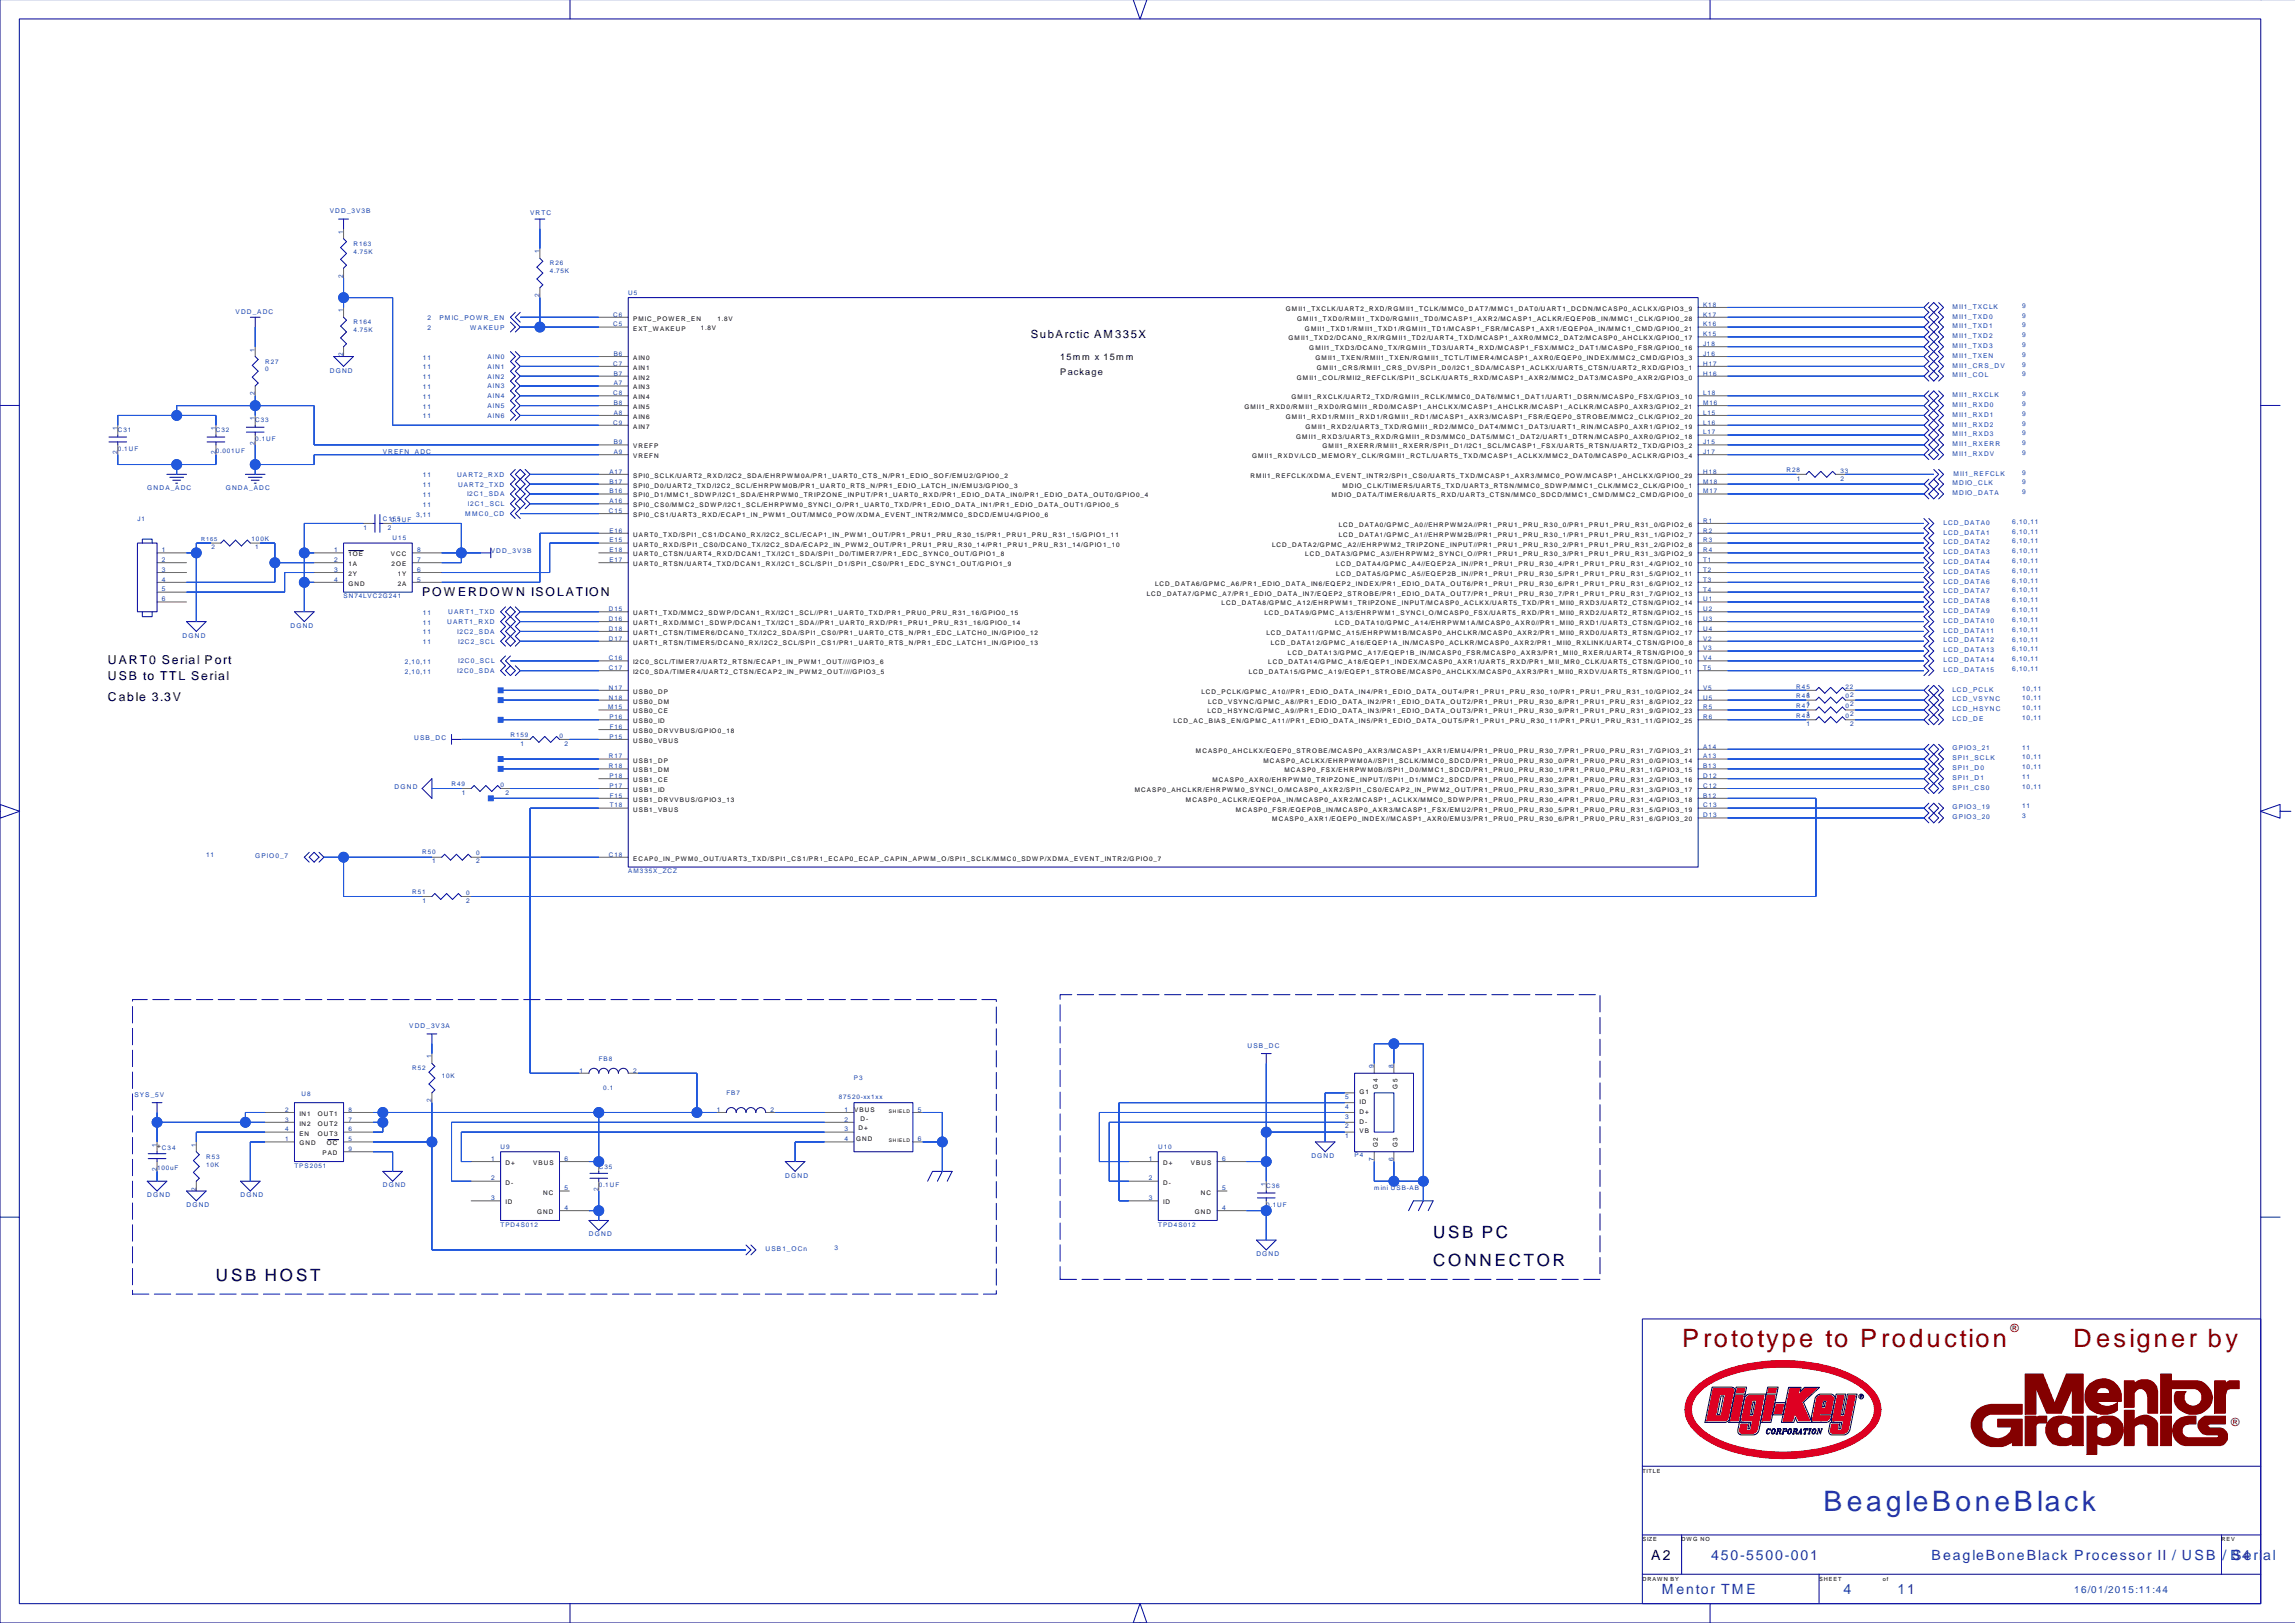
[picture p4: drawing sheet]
<svg xmlns="http://www.w3.org/2000/svg" width="594mm" height="420mm" viewBox="0 0 594 420" stroke-linecap="round" stroke-linejoin="round" font-family="sans-serif">
<defs><g id="words">
<text font-size="7.3" fill="#1741a1" x="471.8" y="390.9">BeagleBoneBlack</text>
<g font-size="6.6" fill="#840000">
<text x="435.2" y="348.5">Prototype to Production</text>
<text x="536.4" y="348.5">Designer by</text>
</g>
<g font-size="4.4">
<text x="370.8" y="320.1">USB PC</text>
<text x="370.8" y="327.4">CONNECTOR</text>
<text x="55.9" y="331.2">USB HOST</text>
</g>
<text font-size="3.6" x="427.2" y="403.5">A2</text>
<g font-size="3.6" fill="#1741a1">
<text x="442.7" y="403.5">450-5500-001</text>
<text x="499.7" y="403.5">BeagleBoneBlack Processor II / USB / Serial</text>
<text x="577" y="403.5">B4</text>
<text x="430" y="412.4">Mentor TME</text>
<text x="476.9" y="412.4">4</text>
<text x="490.9" y="412.4">11</text>
</g>
<g font-size="3.2">
<text x="109.2" y="154.1">POWERDOWN ISOLATION</text>
<text x="27.9" y="171.9">UART0 Serial Port</text>
<text x="27.9" y="176">USB to TTL Serial</text>
<text x="27.9" y="181.3">Cable 3.3V</text>
</g>
<text font-size="2.9" x="266.6" y="87.3">SubArctic AM335X</text>
<g font-size="2.9" fill="#840000">
<text x="520.1" y="344.4">®</text>
<text x="577.2" y="368.8">®</text>
</g>
<text font-size="2.5" fill="#1741a1" x="536.6" y="411.9">16/01/2015:11:44</text>
<g font-size="2.4">
<text x="274.3" y="93">15mm x 15mm</text>
<text x="274.3" y="97.1">Package</text>
</g>
<text font-size="1.8" x="456.7" y="370.5">CORPORATION</text>
<g font-size="1.7" fill="#1741a1">
<text x="85.3" y="55.2">VDD_3V3B</text>
<text x="137.1" y="55.7">VRTC</text>
<text x="88.8" y="60.5" transform="rotate(-90 88.8 60.5)">1</text>
<text x="139.6" y="65.6" transform="rotate(-90 139.6 65.6)">1</text>
<text x="88.8" y="71.8" transform="rotate(-90 88.8 71.8)">2</text>
<text x="139.6" y="76.9" transform="rotate(-90 139.6 76.9)">2</text>
<text x="60.9" y="81.1">VDD_ADC</text>
<text x="88.8" y="80.8" transform="rotate(-90 88.8 80.8)">1</text>
<text x="110.6" y="82.9">2</text>
<text x="113.7" y="82.7">PMIC_POWR_EN</text>
<text x="505.1" y="79.8">MII1_TXCLK</text>
<text x="505.1" y="82.4">MII1_TXD0</text>
<text x="523.1" y="79.6">9</text>
<text x="523.1" y="82.1">9</text>
<text x="110.6" y="85.4">2</text>
<text x="121.7" y="85.2">WAKEUP</text>
<text x="505.1" y="87.5">MII1_TXD2</text>
<text x="505.1" y="84.9">MII1_TXD1</text>
<text x="523.1" y="87.2">9</text>
<text x="523.1" y="89.8">9</text>
<text x="523.1" y="84.7">9</text>
<text x="66" y="91" transform="rotate(-90 66 91)">1</text>
<text x="88.8" y="92.1" transform="rotate(-90 88.8 92.1)">2</text>
<text x="109.4" y="93">11</text>
<text x="109.4" y="95.5">11</text>
<text x="126.1" y="92.9">AIN0</text>
<text x="126.1" y="95.4">AIN1</text>
<text x="505.1" y="90">MII1_TXD3</text>
<text x="505.1" y="95.1">MII1_CRS_DV</text>
<text x="505.1" y="92.5">MII1_TXEN</text>
<text x="523.1" y="94.8">9</text>
<text x="523.1" y="92.3">9</text>
<text x="85.3" y="96.4">DGND</text>
<text x="109.4" y="98.1">11</text>
<text x="109.4" y="100.6">11</text>
<text x="126.1" y="97.9">AIN2</text>
<text x="126.1" y="100.5">AIN3</text>
<text x="505.1" y="97.6">MII1_COL</text>
<text x="523.1" y="97.4">9</text>
<text x="66" y="102.3" transform="rotate(-90 66 102.3)">2</text>
<text x="109.4" y="103.2">11</text>
<text x="109.4" y="105.7">11</text>
<text x="126.1" y="103">AIN4</text>
<text x="126.1" y="105.5">AIN5</text>
<text x="505.1" y="102.7">MII1_RXCLK</text>
<text x="505.1" y="105.2">MII1_RXD0</text>
<text x="505.1" y="107.8">MII1_RXD1</text>
<text x="523.1" y="102.4">9</text>
<text x="523.1" y="105">9</text>
<text x="523.1" y="107.5">9</text>
<text x="30.4" y="111.3" transform="rotate(-90 30.4 111.3)">1</text>
<text x="55.8" y="111.3" transform="rotate(-90 55.8 111.3)">1</text>
<text x="66" y="108.7" transform="rotate(-90 66 108.7)">1</text>
<text x="109.4" y="108.2">11</text>
<text x="126.1" y="108.1">AIN6</text>
<text x="505.1" y="110.3">MII1_RXD2</text>
<text x="505.1" y="112.9">MII1_RXD3</text>
<text x="523.1" y="110.1">9</text>
<text x="523.1" y="112.6">9</text>
<text x="30.4" y="117.5" transform="rotate(-90 30.4 117.5)">2</text>
<text x="55.8" y="117.5" transform="rotate(-90 55.8 117.5)">2</text>
<text x="66" y="115" transform="rotate(-90 66 115)">2</text>
<text x="99" y="117.4">VREFN_ADC</text>
<text x="505.1" y="117.9">MII1_RXDV</text>
<text x="505.1" y="115.4">MII1_RXERR</text>
<text x="523.1" y="117.7">9</text>
<text x="523.1" y="115.1">9</text>
<text x="109.4" y="123.5">11</text>
<text x="118.3" y="123.3">UART2_RXD</text>
<text x="118.5" y="125.9">UART2_TXD</text>
<text x="464.8" y="124.3">1</text>
<text x="476.1" y="124.3">2</text>
<text x="505.1" y="125.6">MDIO_CLK</text>
<text x="505.3" y="123">MII1_REFCLK</text>
<text x="523.1" y="125.3">9</text>
<text x="523.1" y="122.8">9</text>
<text x="38.1" y="126.8">GNDA_ADC</text>
<text x="58.4" y="126.8">GNDA_ADC</text>
<text x="109.4" y="128.6">11</text>
<text x="109.4" y="131.1">11</text>
<text x="109.4" y="126">11</text>
<text x="120.8" y="128.4">I2C1_SDA</text>
<text x="121.1" y="130.9">I2C1_SCL</text>
<text x="505.1" y="128.1">MDIO_DATA</text>
<text x="523.1" y="127.8">9</text>
<text x="94.1" y="137">1</text>
<text x="100.3" y="137">2</text>
<text x="107.6" y="133.6">3,11</text>
<text x="120.4" y="133.5">MMC0_CD</text>
<text x="502.8" y="135.7">LCD_DATA0</text>
<text x="520.6" y="135.5">6,10,11</text>
<text x="41.9" y="142.8">1</text>
<text x="86.4" y="142.8">1</text>
<text x="107.9" y="142.8">8</text>
<text x="127" y="143.1">VDD_3V3B</text>
<text x="502.8" y="138.3">LCD_DATA1</text>
<text x="502.8" y="140.8">LCD_DATA2</text>
<text x="502.8" y="143.3">LCD_DATA3</text>
<text x="520.6" y="138">6,10,11</text>
<text x="520.6" y="140.5">6,10,11</text>
<text x="520.6" y="143.1">6,10,11</text>
<text x="41.9" y="147.9">3</text>
<text x="41.9" y="145.4">2</text>
<text x="86.4" y="145.4">2</text>
<text x="86.4" y="147.9">3</text>
<text x="107.9" y="145.4">7</text>
<text x="107.9" y="147.9">6</text>
<text x="502.8" y="145.9">LCD_DATA4</text>
<text x="502.8" y="148.4">LCD_DATA5</text>
<text x="520.6" y="145.6">6,10,11</text>
<text x="520.6" y="148.2">6,10,11</text>
<text x="41.9" y="155.5">6</text>
<text x="41.9" y="153">5</text>
<text x="41.9" y="150.4">4</text>
<text x="86.4" y="150.4">4</text>
<text x="107.9" y="150.4">5</text>
<text x="502.8" y="151">LCD_DATA6</text>
<text x="502.8" y="153.5">LCD_DATA7</text>
<text x="520.6" y="150.7">6,10,11</text>
<text x="520.6" y="153.2">6,10,11</text>
<text x="520.6" y="155.8">6,10,11</text>
<text x="109.4" y="161.6">11</text>
<text x="109.4" y="159">11</text>
<text x="115.7" y="161.4">UART1_RXD</text>
<text x="115.9" y="158.9">UART1_TXD</text>
<text x="502.8" y="156">LCD_DATA8</text>
<text x="502.8" y="158.6">LCD_DATA9</text>
<text x="502.8" y="161.1">LCD_DATA10</text>
<text x="520.6" y="158.3">6,10,11</text>
<text x="520.6" y="160.9">6,10,11</text>
<text x="47.2" y="164.9">DGND</text>
<text x="75.2" y="162.4">DGND</text>
<text x="109.4" y="166.7">11</text>
<text x="109.4" y="164.1">11</text>
<text x="118.3" y="164">I2C2_SDA</text>
<text x="118.5" y="166.5">I2C2_SCL</text>
<text x="502.8" y="163.6">LCD_DATA11</text>
<text x="502.8" y="166.2">LCD_DATA12</text>
<text x="520.6" y="163.4">6,10,11</text>
<text x="520.6" y="165.9">6,10,11</text>
<text x="104.7" y="171.7">2,10,11</text>
<text x="118.5" y="171.6">I2C0_SCL</text>
<text x="502.8" y="168.7">LCD_DATA13</text>
<text x="502.8" y="171.3">LCD_DATA14</text>
<text x="502.8" y="173.8">LCD_DATA15</text>
<text x="520.6" y="168.5">6,10,11</text>
<text x="520.6" y="171">6,10,11</text>
<text x="520.6" y="173.6">6,10,11</text>
<text x="104.7" y="174.3">2,10,11</text>
<text x="118.3" y="174.1">I2C0_SDA</text>
<text x="505.1" y="178.9">LCD_PCLK</text>
<text x="523.1" y="178.6">10,11</text>
<text x="467.4" y="180.2">1</text>
<text x="467.4" y="182.7">1</text>
<text x="467.4" y="185.2">1</text>
<text x="478.7" y="180.2">2</text>
<text x="478.7" y="182.7">2</text>
<text x="478.7" y="185.2">2</text>
<text x="505.1" y="181.4">LCD_VSYNC</text>
<text x="505.1" y="184">LCD_HSYNC</text>
<text x="523.1" y="181.2">10,11</text>
<text x="523.1" y="183.7">10,11</text>
<text x="107.2" y="191.3">USB_DC</text>
<text x="467.4" y="187.8">1</text>
<text x="478.7" y="187.8">2</text>
<text x="505.1" y="186.5">LCD_DE</text>
<text x="523.1" y="186.2">10,11</text>
<text x="134.7" y="192.9">1</text>
<text x="146" y="192.9">2</text>
<text x="505.1" y="194.1">GPIO3_21</text>
<text x="505.1" y="196.7">SPI1_SCLK</text>
<text x="523.1" y="193.9">11</text>
<text x="523.1" y="196.4">10,11</text>
<text x="505.1" y="199.2">SPI1_D0</text>
<text x="505.1" y="201.7">SPI1_D1</text>
<text x="523.1" y="198.9">10,11</text>
<text x="523.1" y="201.5">11</text>
<text x="102.1" y="204">DGND</text>
<text x="119.5" y="205.6">1</text>
<text x="130.8" y="205.6">2</text>
<text x="505.1" y="204.3">SPI1_CS0</text>
<text x="505.1" y="209.4">GPIO3_19</text>
<text x="523.1" y="204">10,11</text>
<text x="523.1" y="209.1">11</text>
<text x="505.1" y="211.9">GPIO3_20</text>
<text x="523.1" y="211.6">3</text>
<text x="53.3" y="221.8">11</text>
<text x="66" y="222.1">GPIO0_7</text>
<text x="111.8" y="223.3">1</text>
<text x="123.2" y="223.3">2</text>
<text x="109.3" y="233.5">1</text>
<text x="120.6" y="233.5">2</text>
<text x="105.9" y="266">VDD_3V3A</text>
<text x="111.7" y="273.8" transform="rotate(-90 111.7 273.8)">1</text>
<text x="322.8" y="271.1">USB_DC</text>
<text x="149.9" y="277.4">1</text>
<text x="163.8" y="277.4">2</text>
<text x="355.4" y="276.3" transform="rotate(-90 355.4 276.3)">9</text>
<text x="360.5" y="276.3" transform="rotate(-90 360.5 276.3)">8</text>
<text x="34.8" y="283.8">SYS_5V</text>
<text x="111.7" y="285.1" transform="rotate(-90 111.7 285.1)">2</text>
<text x="185.5" y="287.6">1</text>
<text x="199.3" y="287.6">2</text>
<text x="218.5" y="287.6">1</text>
<text x="237.4" y="287.6">5</text>
<text x="348" y="284.3">5</text>
<text x="348" y="286.8">4</text>
<text x="218.5" y="290.1">2</text>
<text x="218.5" y="292.7">3</text>
<text x="348" y="291.9">2</text>
<text x="348" y="289.4">3</text>
<text x="40.6" y="296.6" transform="rotate(-90 40.6 296.6)">1</text>
<text x="50.7" y="296.6" transform="rotate(-90 50.7 296.6)">1</text>
<text x="218.5" y="295.2">4</text>
<text x="237.4" y="295.2">6</text>
<text x="339.3" y="299.5">DGND</text>
<text x="348" y="294.4">1</text>
<text x="40.6" y="302.9" transform="rotate(-90 40.6 302.9)">2</text>
<text x="127.1" y="300.3">1</text>
<text x="127.1" y="305.3">2</text>
<text x="146" y="300.3">6</text>
<text x="154.8" y="301.7" transform="rotate(-90 154.8 301.7)">1</text>
<text x="203.2" y="304.6">DGND</text>
<text x="297.2" y="300.3">1</text>
<text x="297.2" y="305.3">2</text>
<text x="316.2" y="300.3">6</text>
<text x="355.4" y="300.4" transform="rotate(-90 355.4 300.4)">7</text>
<text x="360.5" y="300.4" transform="rotate(-90 360.5 300.4)">6</text>
<text x="38.1" y="309.7">DGND</text>
<text x="50.7" y="308" transform="rotate(-90 50.7 308)">2</text>
<text x="62.2" y="309.7">DGND</text>
<text x="99" y="307.1">DGND</text>
<text x="127.1" y="310.4">3</text>
<text x="146" y="307.9">5</text>
<text x="154.8" y="308" transform="rotate(-90 154.8 308)">2</text>
<text x="297.2" y="310.4">3</text>
<text x="316.2" y="307.9">5</text>
<text x="327.5" y="306.8" transform="rotate(-90 327.5 306.8)">1</text>
<text x="48.2" y="312.2">DGND</text>
<text x="146" y="313">4</text>
<text x="316.2" y="313">4</text>
<text x="327.5" y="313.1" transform="rotate(-90 327.5 313.1)">2</text>
<text x="152.4" y="319.8">DGND</text>
<text x="198.1" y="323.6">USB1_OCn</text>
<text x="215.9" y="323.4">3</text>
<text x="325" y="324.9">DGND</text>
</g>
<g font-size="1.6" fill="#1741a1">
<text x="91.4" y="65.6">4.75K</text>
<text x="91.4" y="63.6">R163</text>
<text x="142.2" y="68.6">R26</text>
<text x="142.2" y="70.7">4.75K</text>
<text x="162.5" y="76.3">U5</text>
<text x="91.4" y="83.9">R164</text>
<text x="158.7" y="81.9">C6</text>
<text x="440.6" y="79.4">K18</text>
<text x="440.6" y="81.9">K17</text>
<text x="91.4" y="85.9">4.75K</text>
<text x="158.7" y="84.4">C5</text>
<text x="440.6" y="89.5">J18</text>
<text x="440.6" y="84.4">K16</text>
<text x="440.6" y="87">K15</text>
<text x="68.6" y="94">R27</text>
<text x="158.7" y="94.6">C7</text>
<text x="158.8" y="92.1">B6</text>
<text x="440.6" y="92.1">J16</text>
<text x="440.6" y="94.6">H17</text>
<text x="68.6" y="96.1">0</text>
<text x="158.8" y="99.7">A7</text>
<text x="158.8" y="97.1">B7</text>
<text x="440.6" y="97.1">H16</text>
<text x="158.7" y="102.2">C8</text>
<text x="158.8" y="107.3">A8</text>
<text x="158.8" y="104.8">B8</text>
<text x="440.6" y="104.8">M16</text>
<text x="440.6" y="102.2">L18</text>
<text x="440.6" y="107.3">L15</text>
<text x="30.5" y="111.8">C31</text>
<text x="55.9" y="111.8">C32</text>
<text x="66" y="109.3">C33</text>
<text x="158.7" y="109.8">C9</text>
<text x="440.6" y="112.4">L17</text>
<text x="440.6" y="109.8">L16</text>
<text x="30.5" y="116.7">0.1UF</text>
<text x="55.9" y="117.2">0.001UF</text>
<text x="66" y="114.1">0.1UF</text>
<text x="158.8" y="117.4">A9</text>
<text x="158.8" y="114.9">B9</text>
<text x="440.6" y="117.4">J17</text>
<text x="440.6" y="114.9">J15</text>
<text x="157.6" y="125.1">B17</text>
<text x="157.6" y="122.5">A17</text>
<text x="440.6" y="122.5">H18</text>
<text x="440.6" y="125.1">M18</text>
<text x="462.2" y="122">R28</text>
<text x="476.1" y="122.2">33</text>
<text x="157.6" y="130.1">A16</text>
<text x="157.6" y="127.6">B16</text>
<text x="440.6" y="127.6">M17</text>
<text x="35.6" y="134.7">J1</text>
<text x="99" y="134.7">C155</text>
<text x="101.1" y="134.9">0.1UF</text>
<text x="157.5" y="132.7">C15</text>
<text x="157.6" y="137.8">E16</text>
<text x="440.6" y="137.8">R2</text>
<text x="440.6" y="135.2">R1</text>
<text x="54.7" y="142">2</text>
<text x="65.1" y="140">100K</text>
<text x="66" y="142">1</text>
<text x="101.6" y="139.8">U15</text>
<text x="157.6" y="142.8">E18</text>
<text x="157.6" y="140.3">E15</text>
<text x="440.6" y="142.8">R4</text>
<text x="440.6" y="140.3">R3</text>
<text x="157.6" y="145.4">E17</text>
<text x="440.6" y="147.9">T2</text>
<text x="440.6" y="145.4">T1</text>
<text x="88.9" y="154.8">SN74LVC2G241</text>
<text x="440.6" y="153">T4</text>
<text x="440.6" y="150.5">T3</text>
<text x="440.6" y="155.5">U1</text>
<text x="157.5" y="160.6">D16</text>
<text x="157.5" y="158.1">D15</text>
<text x="440.6" y="160.6">U3</text>
<text x="440.6" y="158.1">U2</text>
<text x="157.5" y="165.7">D17</text>
<text x="157.5" y="163.2">D18</text>
<text x="440.6" y="163.2">U4</text>
<text x="440.6" y="165.7">V2</text>
<text x="157.5" y="173.3">C17</text>
<text x="157.5" y="170.8">C16</text>
<text x="440.6" y="173.3">T5</text>
<text x="440.6" y="170.8">V4</text>
<text x="440.6" y="168.2">V3</text>
<text x="157.5" y="178.4">N17</text>
<text x="440.6" y="178.4">V5</text>
<text x="464.7" y="178.1">R45</text>
<text x="477.4" y="178.1">22</text>
<text x="157.3" y="183.5">M15</text>
<text x="157.5" y="180.9">N18</text>
<text x="440.6" y="183.5">R5</text>
<text x="440.6" y="180.9">U5</text>
<text x="464.7" y="180.6">R46</text>
<text x="464.7" y="183.2">R47</text>
<text x="464.7" y="185.7">R48</text>
<text x="477.4" y="180.6">0</text>
<text x="477.4" y="183.2">0</text>
<text x="477.4" y="185.7">0</text>
<text x="132" y="190.5">R159</text>
<text x="144.7" y="190.8">0</text>
<text x="157.6" y="191.1">P15</text>
<text x="157.6" y="186">P16</text>
<text x="157.8" y="188.6">F16</text>
<text x="440.6" y="186">R6</text>
<text x="157.5" y="196.2">R17</text>
<text x="440.6" y="193.6">A14</text>
<text x="440.6" y="196.2">A13</text>
<text x="116.8" y="203.2">R49</text>
<text x="129.5" y="203.5">0</text>
<text x="157.5" y="198.7">R18</text>
<text x="157.6" y="201.2">P18</text>
<text x="157.6" y="203.8">P17</text>
<text x="440.6" y="203.8">C12</text>
<text x="440.6" y="201.2">D12</text>
<text x="440.6" y="198.7">B13</text>
<text x="157.8" y="206.3">F15</text>
<text x="157.8" y="208.9">T18</text>
<text x="440.6" y="208.9">C13</text>
<text x="440.6" y="206.3">B12</text>
<text x="440.6" y="211.4">D13</text>
<text x="109.2" y="221">R50</text>
<text x="123.2" y="221.3">0</text>
<text x="157.5" y="221.6">C18</text>
<text x="162.5" y="225.9">AM335X_ZCZ</text>
<text x="106.7" y="231.2">R51</text>
<text x="120.6" y="231.4">0</text>
<text x="154.9" y="274.3">FB8</text>
<text x="106.7" y="276.9">R52</text>
<text x="114.3" y="278.9">10K</text>
<text x="156" y="282">0.1</text>
<text x="220.9" y="279.4">P3</text>
<text x="73.8" y="287.6">2</text>
<text x="78" y="283.5">U8</text>
<text x="90.1" y="287.6">8</text>
<text x="187.9" y="283.2">FB7</text>
<text x="217" y="284.3">87520-xx1xx</text>
<text x="73.8" y="290.1">3</text>
<text x="73.8" y="292.7">4</text>
<text x="90.1" y="292.7">6</text>
<text x="90.1" y="290.1">7</text>
<text x="41.9" y="297.5">C34</text>
<text x="53.3" y="299.7">R53</text>
<text x="73.8" y="295.2">1</text>
<text x="90.1" y="297.7">9</text>
<text x="90.1" y="295.2">5</text>
<text x="129.5" y="297.2">U9</text>
<text x="299.7" y="297.2">U10</text>
<text x="350.4" y="299.2">P4</text>
<text x="40.6" y="302.5">100uF</text>
<text x="53.3" y="301.8">10K</text>
<text x="76.2" y="302.1">TPS2051</text>
<text x="154.9" y="302.3">C35</text>
<text x="154.9" y="307.1">0.1UF</text>
<text x="327.6" y="307.4">C36</text>
<text x="355.5" y="307.8">mini USB-AB</text>
<text x="129.5" y="317.3">TPD4S012</text>
<text x="299.7" y="317.3">TPD4S012</text>
<text x="327.6" y="312.2">0.1UF</text>
</g>
<g font-size="1.6">
<text x="163.8" y="83">PMIC_POWER_EN</text>
<text x="185.6" y="82.9">1.8V</text>
<text x="332.6" y="80.4">GMII1_TXCLK/UART2_RXD/RGMII1_TCLK/MMC0_DAT7/MMC1_DAT0/UART1_DCDN/MCASP0_ACLKX/GPIO3_9</text>
<text x="335.6" y="83">GMII1_TXD0/RMII1_TXD0/RGMII1_TD0/MCASP1_AXR2/MCASP1_ACLKR/EQEP0B_IN/MMC1_CLK/GPIO0_28</text>
<text x="163.8" y="85.5">EXT_WAKEUP</text>
<text x="181.3" y="85.5">1.8V</text>
<text x="333.3" y="88">GMII1_TXD2/DCAN0_RX/RGMII1_TD2/UART4_TXD/MCASP1_AXR0/MMC2_DAT2/MCASP0_AHCLKX/GPIO0_17</text>
<text x="337.6" y="85.5">GMII1_TXD1/RMII1_TXD1/RGMII1_TD1/MCASP1_FSR/MCASP1_AXR1/EQEP0A_IN/MMC1_CMD/GPIO0_21</text>
<text x="163.8" y="93.1">AIN0</text>
<text x="163.8" y="95.7">AIN1</text>
<text x="338.7" y="90.6">GMII1_TXD3/DCAN0_TX/RGMII1_TD3/UART4_RXD/MCASP1_FSX/MMC2_DAT1/MCASP0_FSR/GPIO0_16</text>
<text x="340.3" y="93.1">GMII1_TXEN/RMII1_TXEN/RGMII1_TCTL/TIMER4/MCASP1_AXR0/EQEP0_INDEX/MMC2_CMD/GPIO3_3</text>
<text x="340.7" y="95.7">GMII1_CRS/RMII1_CRS_DV/SPI1_D0/I2C1_SDA/MCASP1_ACLKX/UART5_CTSN/UART2_RXD/GPIO3_1</text>
<text x="163.8" y="98.2">AIN2</text>
<text x="163.8" y="100.7">AIN3</text>
<text x="335.5" y="98.2">GMII1_COL/RMII2_REFCLK/SPI1_SCLK/UART5_RXD/MCASP1_AXR2/MMC2_DAT3/MCASP0_AXR2/GPIO3_0</text>
<text x="163.8" y="103.3">AIN4</text>
<text x="163.8" y="105.8">AIN5</text>
<text x="321.9" y="105.8">GMII1_RXD0/RMII1_RXD0/RGMII1_RD0/MCASP1_AHCLKX/MCASP1_AHCLKR/MCASP1_ACLKR/MCASP0_AXR3/GPIO2_21</text>
<text x="334.1" y="103.3">GMII1_RXCLK/UART2_TXD/RGMII1_RCLK/MMC0_DAT6/MMC1_DAT1/UART1_DSRN/MCASP0_FSX/GPIO3_10</text>
<text x="163.8" y="108.4">AIN6</text>
<text x="163.8" y="110.9">AIN7</text>
<text x="332.6" y="108.4">GMII1_RXD1/RMII1_RXD1/RGMII1_RD1/MCASP1_AXR3/MCASP1_FSR/EQEP0_STROBE/MMC2_CLK/GPIO2_20</text>
<text x="335.3" y="113.4">GMII1_RXD3/UART3_RXD/RGMII1_RD3/MMC0_DAT5/MMC1_DAT2/UART1_DTRN/MCASP0_AXR0/GPIO2_18</text>
<text x="337.7" y="110.9">GMII1_RXD2/UART3_TXD/RGMII1_RD2/MMC0_DAT4/MMC1_DAT3/UART1_RIN/MCASP0_AXR1/GPIO2_19</text>
<text x="163.8" y="116">VREFP</text>
<text x="163.8" y="118.5">VREFN</text>
<text x="323.9" y="118.5">GMII1_RXDV/LCD_MEMORY_CLK/RGMII1_RCTL/UART5_TXD/MCASP1_ACLKX/MMC2_DAT0/MCASP0_ACLKR/GPIO3_4</text>
<text x="342.1" y="116">GMII1_RXERR/RMII1_RXERR/SPI1_D1/I2C1_SCL/MCASP1_FSX/UART5_RTSN/UART2_TXD/GPIO3_2</text>
<text x="163.8" y="123.6">SPI0_SCLK/UART2_RXD/I2C2_SDA/EHRPWM0A/PR1_UART0_CTS_N/PR1_EDIO_SOF/EMU2/GPIO0_2</text>
<text x="323.5" y="123.6">RMII1_REFCLK/XDMA_EVENT_INTR2/SPI1_CS0/UART5_TXD/MCASP1_AXR3/MMC0_POW/MCASP1_AHCLKX/GPIO0_29</text>
<text x="163.8" y="126.1">SPI0_D0/UART2_TXD/I2C2_SCL/EHRPWM0B/PR1_UART0_RTS_N/PR1_EDIO_LATCH_IN/EMU3/GPIO0_3</text>
<text x="163.8" y="128.7">SPI0_D1/MMC1_SDWP/I2C1_SDA/EHRPWM0_TRIPZONE_INPUT/PR1_UART0_RXD/PR1_EDIO_DATA_IN0/PR1_EDIO_DATA_OUT0/GPIO0_4</text>
<text x="163.8" y="131.2">SPI0_CS0/MMC2_SDWP/I2C1_SCL/EHRPWM0_SYNCI_O/PR1_UART0_TXD/PR1_EDIO_DATA_IN1/PR1_EDIO_DATA_OUT1/GPIO0_5</text>
<text x="344.6" y="128.7">MDIO_DATA/TIMER6/UART5_RXD/UART3_CTSN/MMC0_SDCD/MMC1_CMD/MMC2_CMD/GPIO0_0</text>
<text x="347.3" y="126.1">MDIO_CLK/TIMER5/UART5_TXD/UART3_RTSN/MMC0_SDWP/MMC1_CLK/MMC2_CLK/GPIO0_1</text>
<text x="163.8" y="133.8">SPI0_CS1/UART3_RXD/ECAP1_IN_PWM1_OUT/MMC0_POW/XDMA_EVENT_INTR2/MMC0_SDCD/EMU4/GPIO0_6</text>
<text x="346.4" y="136.3">LCD_DATA0/GPMC_A0//EHRPWM2A//PR1_PRU1_PRU_R30_0/PR1_PRU1_PRU_R31_0/GPIO2_6</text>
<text x="90.1" y="143.9">1OE</text>
<text x="101.1" y="143.9">VCC</text>
<text x="163.8" y="138.8">UART0_TXD/SPI1_CS1/DCAN0_RX/I2C2_SCL/ECAP1_IN_PWM1_OUT/PR1_PRU1_PRU_R30_15/PR1_PRU1_PRU_R31_15/GPIO1_11</text>
<text x="163.8" y="141.4">UART0_RXD/SPI1_CS0/DCAN0_TX/I2C2_SDA/ECAP2_IN_PWM2_OUT/PR1_PRU1_PRU_R30_14/PR1_PRU1_PRU_R31_14/GPIO1_10</text>
<text x="163.8" y="143.9">UART0_CTSN/UART4_RXD/DCAN1_TX/I2C1_SDA/SPI1_D0/TIMER7/PR1_EDC_SYNC0_OUT/GPIO1_8</text>
<text x="329.1" y="141.4">LCD_DATA2/GPMC_A2//EHRPWM2_TRIPZONE_INPUT//PR1_PRU1_PRU_R30_2/PR1_PRU1_PRU_R31_2/GPIO2_8</text>
<text x="337.7" y="143.9">LCD_DATA3/GPMC_A3//EHRPWM2_SYNCI_O//PR1_PRU1_PRU_R30_3/PR1_PRU1_PRU_R31_3/GPIO2_9</text>
<text x="346.4" y="138.8">LCD_DATA1/GPMC_A1//EHRPWM2B//PR1_PRU1_PRU_R30_1/PR1_PRU1_PRU_R31_1/GPIO2_7</text>
<text x="90.1" y="146.5">1A</text>
<text x="90.1" y="149">2Y</text>
<text x="101.3" y="146.5">2OE</text>
<text x="102.9" y="149">1Y</text>
<text x="163.8" y="146.5">UART0_RTSN/UART4_TXD/DCAN1_RX/I2C1_SCL/SPI1_D1/SPI1_CS0/PR1_EDC_SYNC1_OUT/GPIO1_9</text>
<text x="345.7" y="146.5">LCD_DATA4/GPMC_A4//EQEP2A_IN//PR1_PRU1_PRU_R30_4/PR1_PRU1_PRU_R31_4/GPIO2_10</text>
<text x="345.7" y="149">LCD_DATA5/GPMC_A5//EQEP2B_IN//PR1_PRU1_PRU_R30_5/PR1_PRU1_PRU_R31_5/GPIO2_11</text>
<text x="90.1" y="151.5">GND</text>
<text x="102.9" y="151.5">2A</text>
<text x="296.7" y="154.1">LCD_DATA7/GPMC_A7/PR1_EDIO_DATA_IN7/EQEP2_STROBE/PR1_EDIO_DATA_OUT7/PR1_PRU1_PRU_R30_7/PR1_PRU1_PRU_R31_7/GPIO2_13</text>
<text x="298.9" y="151.5">LCD_DATA6/GPMC_A6/PR1_EDIO_DATA_IN6/EQEP2_INDEX/PR1_EDIO_DATA_OUT6/PR1_PRU1_PRU_R30_6/PR1_PRU1_PRU_R31_6/GPIO2_12</text>
<text x="163.8" y="159.2">UART1_TXD/MMC2_SDWP/DCAN1_RX/I2C1_SCL//PR1_UART0_TXD/PR1_PRU0_PRU_R31_16/GPIO0_15</text>
<text x="163.8" y="161.7">UART1_RXD/MMC1_SDWP/DCAN1_TX/I2C1_SDA//PR1_UART0_RXD/PR1_PRU1_PRU_R31_16/GPIO0_14</text>
<text x="316" y="156.6">LCD_DATA8/GPMC_A12/EHRPWM1_TRIPZONE_INPUT/MCASP0_ACLKX/UART5_TXD/PR1_MII0_RXD3/UART2_CTSN/GPIO2_14</text>
<text x="327.1" y="159.2">LCD_DATA9/GPMC_A13/EHRPWM1_SYNCI_O/MCASP0_FSX/UART5_RXD/PR1_MII0_RXD2/UART2_RTSN/GPIO2_15</text>
<text x="345.4" y="161.7">LCD_DATA10/GPMC_A14/EHRPWM1A/MCASP0_AXR0//PR1_MII0_RXD1/UART3_CTSN/GPIO2_16</text>
<text x="163.8" y="164.2">UART1_CTSN/TIMER6/DCAN0_TX/I2C2_SDA/SPI1_CS0/PR1_UART0_CTS_N/PR1_EDC_LATCH0_IN/GPIO0_12</text>
<text x="163.8" y="166.8">UART1_RTSN/TIMER5/DCAN0_RX/I2C2_SCL/SPI1_CS1/PR1_UART0_RTS_N/PR1_EDC_LATCH1_IN/GPIO0_13</text>
<text x="327.7" y="164.2">LCD_DATA11/GPMC_A15/EHRPWM1B/MCASP0_AHCLKR/MCASP0_AXR2/PR1_MII0_RXD0/UART3_RTSN/GPIO2_17</text>
<text x="328.8" y="166.8">LCD_DATA12/GPMC_A16/EQEP1A_IN/MCASP0_ACLKR/MCASP0_AXR2/PR1_MII0_RXLINK/UART4_CTSN/GPIO0_8</text>
<text x="163.8" y="171.8">I2C0_SCL/TIMER7/UART2_RTSN/ECAP1_IN_PWM1_OUT////GPIO3_6</text>
<text x="328.1" y="171.8">LCD_DATA14/GPMC_A18/EQEP1_INDEX/MCASP0_AXR1/UART5_RXD/PR1_MII_MR0_CLK/UART5_CTSN/GPIO0_10</text>
<text x="333.2" y="169.3">LCD_DATA13/GPMC_A17/EQEP1B_IN/MCASP0_FSR/MCASP0_AXR3/PR1_MII0_RXER/UART4_RTSN/GPIO0_9</text>
<text x="163.8" y="179.5">USB0_DP</text>
<text x="163.8" y="174.4">I2C0_SDA/TIMER4/UART2_CTSN/ECAP2_IN_PWM2_OUT////GPIO3_5</text>
<text x="310.8" y="179.5">LCD_PCLK/GPMC_A10//PR1_EDIO_DATA_IN4/PR1_EDIO_DATA_OUT4/PR1_PRU1_PRU_R30_10/PR1_PRU1_PRU_R31_10/GPIO2_24</text>
<text x="323" y="174.4">LCD_DATA15/GPMC_A19/EQEP1_STROBE/MCASP0_AHCLKX/MCASP0_AXR3/PR1_MII0_RXDV/UART5_RTSN/GPIO0_11</text>
<text x="163.8" y="182">USB0_DM</text>
<text x="163.8" y="184.5">USB0_CE</text>
<text x="312.4" y="184.5">LCD_HSYNC/GPMC_A9//PR1_EDIO_DATA_IN3/PR1_EDIO_DATA_OUT3/PR1_PRU1_PRU_R30_9/PR1_PRU1_PRU_R31_9/GPIO2_23</text>
<text x="312.5" y="182">LCD_VSYNC/GPMC_A8//PR1_EDIO_DATA_IN2/PR1_EDIO_DATA_OUT2/PR1_PRU1_PRU_R30_8/PR1_PRU1_PRU_R31_8/GPIO2_22</text>
<text x="163.8" y="187.1">USB0_ID</text>
<text x="163.8" y="189.6">USB0_DRVVBUS/GPIO0_18</text>
<text x="303.6" y="187.1">LCD_AC_BIAS_EN/GPMC_A11//PR1_EDIO_DATA_IN5/PR1_EDIO_DATA_OUT5/PR1_PRU1_PRU_R30_11/PR1_PRU1_PRU_R31_11/GPIO2_25</text>
<text x="163.8" y="192.2">USB0_VBUS</text>
<text x="163.8" y="197.2">USB1_DP</text>
<text x="309.4" y="194.7">MCASP0_AHCLKX/EQEP0_STROBE/MCASP0_AXR3/MCASP1_AXR1/EMU4/PR1_PRU0_PRU_R30_7/PR1_PRU0_PRU_R31_7/GPIO3_21</text>
<text x="326.9" y="197.2">MCASP0_ACLKX/EHRPWM0A//SPI1_SCLK/MMC0_SDCD/PR1_PRU0_PRU_R30_0/PR1_PRU0_PRU_R31_0/GPIO3_14</text>
<text x="163.8" y="199.8">USB1_DM</text>
<text x="163.8" y="202.3">USB1_CE</text>
<text x="313.7" y="202.3">MCASP0_AXR0/EHRPWM0_TRIPZONE_INPUT//SPI1_D1/MMC2_SDCD/PR1_PRU0_PRU_R30_2/PR1_PRU0_PRU_R31_2/GPIO3_16</text>
<text x="332.3" y="199.8">MCASP0_FSX/EHRPWM0B//SPI1_D0/MMC1_SDCD/PR1_PRU0_PRU_R30_1/PR1_PRU0_PRU_R31_1/GPIO3_15</text>
<text x="163.8" y="204.9">USB1_ID</text>
<text x="163.8" y="209.9">USB1_VBUS</text>
<text x="163.8" y="207.4">USB1_DRVVBUS/GPIO3_13</text>
<text x="293.6" y="204.9">MCASP0_AHCLKR/EHRPWM0_SYNCI_O/MCASP0_AXR2/SPI1_CS0/ECAP2_IN_PWM2_OUT/PR1_PRU0_PRU_R30_3/PR1_PRU0_PRU_R31_3/GPIO3_17</text>
<text x="306.8" y="207.4">MCASP0_ACLKR/EQEP0A_IN/MCASP0_AXR2/MCASP1_ACLKX/MMC0_SDWP/PR1_PRU0_PRU_R30_4/PR1_PRU0_PRU_R31_4/GPIO3_18</text>
<text x="319.8" y="209.9">MCASP0_FSR/EQEP0B_IN/MCASP0_AXR3/MCASP1_FSX/EMU2/PR1_PRU0_PRU_R30_5/PR1_PRU0_PRU_R31_5/GPIO3_19</text>
<text x="329.1" y="212.5">MCASP0_AXR1/EQEP0_INDEX//MCASP1_AXR0/EMU3/PR1_PRU0_PRU_R30_6/PR1_PRU0_PRU_R31_6/GPIO3_20</text>
<text x="163.8" y="222.6">ECAP0_IN_PWM0_OUT/UART3_TXD/SPI1_CS1/PR1_ECAP0_ECAP_CAPIN_APWM_O/SPI1_SCLK/MMC0_SDWP/XDMA_EVENT_INTR2/GPIO0_7</text>
<text x="356.4" y="281.6" transform="rotate(-90 356.4 281.6)">G4</text>
<text x="361.5" y="281.6" transform="rotate(-90 361.5 281.6)">G5</text>
<text x="221" y="287.6">VBUS</text>
<text x="351.7" y="285.5">ID</text>
<text x="351.7" y="283">G1</text>
<text x="77.5" y="288.7">IN1</text>
<text x="77.5" y="291.2">IN2</text>
<text x="77.5" y="293.7">EN</text>
<text x="82.2" y="293.7">OUT3</text>
<text x="82.2" y="291.2">OUT2</text>
<text x="82.2" y="288.7">OUT1</text>
<text x="222.1" y="292.4">D+</text>
<text x="222.6" y="289.9">D-</text>
<text x="351.7" y="290.6">D-</text>
<text x="351.7" y="288.1">D+</text>
<text x="351.7" y="293.1">VB</text>
<text x="40.6" y="297">+</text>
<text x="77.5" y="296.3">GND</text>
<text x="83.4" y="298.8">PAD</text>
<text x="84.6" y="296.3">OC</text>
<text x="221.5" y="295.2">GND</text>
<text x="356.4" y="296.6" transform="rotate(-90 356.4 296.6)">G2</text>
<text x="361.5" y="296.6" transform="rotate(-90 361.5 296.6)">G3</text>
<text x="130.8" y="301.4">D+</text>
<text x="137.9" y="301.4">VBUS</text>
<text x="300.9" y="301.4">D+</text>
<text x="308.1" y="301.4">VBUS</text>
<text x="130.8" y="306.4">D-</text>
<text x="130.8" y="311.5">ID</text>
<text x="140.5" y="309">NC</text>
<text x="300.9" y="306.4">D-</text>
<text x="300.9" y="311.5">ID</text>
<text x="310.7" y="309">NC</text>
<text x="139" y="314.1">GND</text>
<text x="309.1" y="314.1">GND</text>
</g>
<text font-size="1.5" fill="#1741a1" x="52.1" y="140.1">R165</text>
<g font-size="1.5">
<text x="424.9" y="380.9">TITLE</text>
<text x="424.9" y="398.7">SIZE</text>
<text x="435" y="398.7">DWG NO</text>
<text x="574.7" y="398.7">REV</text>
<text x="424.9" y="408.8">DRAWN BY</text>
<text x="470.6" y="408.8">SHEET</text>
<text x="487.1" y="408.8">of</text>
</g>
<g font-size="1.3">
<text x="230" y="287.9">SHIELD</text>
<text x="230" y="295.5">SHIELD</text>
</g>
</g></defs>
<path d="M0 -.1v419.9h593.8M152.4 277.6a1.27 1.27 0 0 1 1.2-1.3 1.27 1.27 0 0 1 1.3 1.3 1.27 1.27 0 0 1 1.3-1.3 1.27 1.27 0 0 1 1.2 1.3 1.27 1.27 0 0 1 1.3-1.3 1.27 1.27 0 0 1 1.3 1.3 1.27 1.27 0 0 1 1.3-1.3 1.27 1.27 0 0 1 1.2 1.3M187.9 287.8a1.27 1.27 0 0 1 1.3-1.3 1.27 1.27 0 0 1 1.3 1.3 1.27 1.27 0 0 1 1.2-1.3 1.27 1.27 0 0 1 1.3 1.3 1.27 1.27 0 0 1 1.3-1.3 1.27 1.27 0 0 1 1.2 1.3 1.27 1.27 0 0 1 1.3-1.3 1.27 1.27 0 0 1 1.3 1.3" fill="none" stroke="#000080" stroke-width=".26"/>
<g fill="none" stroke="#606060" stroke-width=".26">
<path d="M88.9 59.2h.1M88.9 59.2v2.5M139.7 59.2h.1M88.9 69.4v2.5M88.9 79.5v2.6M139.7 64.3v2.5M139.7 74.4v2.6M439.3 79.5h7.6M497.7 79.5h.1M66 84.6h.1M66 89.7v2.5M66 99.8v2.6"/>
<path d="M88.9 92.2h.1M88.9 89.7v2.5M134.6 92.2h.1M134.6 94.8h.1M134.6 97.3h.1M134.6 99.8h.1M134.6 82.1h.1M134.6 84.6h.1M154.9 97.3h7.6M154.9 92.2h7.6M154.9 94.8h7.6M154.9 99.8h7.6"/>
<path d="M154.9 82.1h7.6M154.9 84.6h7.6M439.3 97.3h7.6M439.3 87.1h7.6M439.3 92.2h7.6M439.3 94.8h7.6M439.3 82.1h7.6M439.3 84.6h7.6M439.3 89.7h7.6M497.7 87.1h.1M497.7 89.7h.1M497.7 97.3h.1"/>
<path d="M497.7 82.1h.1M497.7 84.6h.1M497.7 94.8h.1M497.7 92.2h.1M30.5 110v2.5M30.5 115.1v2.5M55.9 110v2.5M55.9 115.1v2.5M66 107.5v2.5M66 112.5v2.6M134.6 102.4h.1M134.6 104.9h.1"/>
<path d="M134.6 107.5h.1M154.9 115.1h7.6M154.9 107.5h7.6M154.9 102.4h7.6M154.9 104.9h7.6M154.9 110h7.6M154.9 117.6h7.6M439.3 115.1h7.6M439.3 107.5h7.6M439.3 102.4h7.6M439.3 104.9h7.6M439.3 110h7.6"/>
<path d="M439.3 117.6h7.6M439.3 112.5h7.6M497.7 102.4h.1M497.7 117.6h.1M497.7 110h.1M497.7 112.5h.1M497.7 104.9h.1M497.7 107.5h.1M497.7 115.1h.1M45.7 122.7h.1M66 122.7h.1M94 135.4h2.5"/>
<path d="M99 135.4h2.6M134.6 132.9h.1M137.1 127.8h.1M137.1 130.3h.1M137.1 125.2h.1M137.1 122.7h.1M154.9 125.2h7.6M154.9 122.7h7.6M154.9 132.9h7.6M154.9 137.9h7.6M154.9 127.8h7.6M154.9 130.3h7.6"/>
<path d="M439.3 125.2h7.6M439.3 135.4h7.6M439.3 122.7h7.6M439.3 137.9h7.6M439.3 127.8h7.6M464.7 122.7h2.6M474.9 122.7h2.5M497.7 125.2h.1M497.7 127.8h.1M497.7 135.4h.1M497.7 137.9h.1M500.3 122.7h.1"/>
<path d="M40.6 143h7.6M40.6 145.5h7.6M40.6 148.1h7.6M40.6 150.6h7.6M40.6 153.2h7.6M40.6 155.7h7.6M54.6 140.5h2.5M64.8 140.5h2.5M78.7 158.2h.1M81.3 143h7.6M81.3 145.5h7.6M81.3 148.1h7.6"/>
<path d="M81.3 150.6h7.6M106.7 143h7.6M106.7 145.5h7.6M106.7 148.1h7.6M106.7 150.6h7.6M124.4 143h.1M134.6 158.2h.1M154.9 143h7.6M154.9 145.5h7.6M154.9 140.5h7.6M154.9 158.2h7.6M439.3 143h7.6"/>
<path d="M439.3 145.5h7.6M439.3 148.1h7.6M439.3 150.6h7.6M439.3 153.2h7.6M439.3 155.7h7.6M439.3 140.5h7.6M439.3 158.2h7.6M497.7 140.5h.1M497.7 143h.1M497.7 145.5h.1M497.7 148.1h.1M497.7 150.6h.1"/>
<path d="M497.7 153.2h.1M497.7 155.7h.1M497.7 158.2h.1M50.8 160.8h.1M132.1 170.9h.1M134.6 173.5h.1M134.6 165.9h.1M134.6 163.3h.1M134.6 160.8h.1M154.9 178.6h7.6M154.9 163.3h7.6M154.9 165.9h7.6"/>
<path d="M154.9 160.8h7.6M154.9 170.9h7.6M154.9 173.5h7.6M439.3 178.6h7.6M439.3 163.3h7.6M439.3 165.9h7.6M439.3 160.8h7.6M439.3 170.9h7.6M439.3 173.5h7.6M439.3 168.4h7.6M467.3 178.6h2.5M477.4 178.6h2.6"/>
<path d="M497.7 178.6h.1M497.7 160.8h.1M497.7 163.3h.1M497.7 165.9h.1M497.7 168.4h.1M497.7 170.9h.1M497.7 173.5h.1M119.4 191.3h.1M134.6 191.3h2.5M144.7 191.3h2.6M154.9 191.3h7.6M154.9 181.1h7.6"/>
<path d="M154.9 183.6h7.6M154.9 186.2h7.6M154.9 196.3h7.6M154.9 188.7h7.6M154.9 198.9h7.6M439.3 181.1h7.6M439.3 183.6h7.6M439.3 186.2h7.6M439.3 196.3h7.6M439.3 198.9h7.6M439.3 193.8h7.6M467.3 181.1h2.5"/>
<path d="M467.3 183.6h2.5M467.3 186.2h2.5M477.4 181.1h2.6M477.4 183.6h2.6M477.4 186.2h2.6M497.7 193.8h.1M497.7 196.3h.1M497.7 198.9h.1M497.7 181.1h.1M497.7 183.6h.1M497.7 186.2h.1M111.7 204h.1"/>
<path d="M119.4 204h2.5M129.5 204h2.6M154.9 204h7.6M154.9 206.5h7.6M154.9 201.4h7.6M154.9 209h7.6M439.3 204h7.6M439.3 206.5h7.6M439.3 201.4h7.6M439.3 209h7.6M439.3 211.6h7.6M497.7 204h.1"/>
<path d="M497.7 209h.1M497.7 201.4h.1M497.7 211.6h.1M83.8 221.7h.1M109.2 231.9h2.5M111.7 221.7h2.6M119.4 231.9h2.5M121.9 221.7h2.5M154.9 221.7h7.6M111.7 270h.1M111.7 272.5v2.6M149.8 277.6h2.6"/>
<path d="M162.5 277.6h2.6M327.6 275.1h.1M355.5 275.1v2.5M360.6 275.1v2.5M40.6 287.8h.1M40.6 295.4v2.5M50.8 295.4v2.5M68.6 295.4h7.6M68.6 287.8h7.6M68.6 290.3h7.6M68.6 292.8h7.6M88.9 297.9h7.6"/>
<path d="M88.9 295.4h7.6M88.9 287.8h7.6M88.9 290.3h7.6M88.9 292.8h7.6M111.7 282.7v2.5M185.4 287.8h2.5M198.1 287.8h2.5M213.3 295.4h7.6M213.3 287.8h7.6M213.3 290.3h7.6M213.3 292.8h7.6M236.2 295.4h2.5"/>
<path d="M236.2 287.8h2.5M342.8 295.4h.1M347.9 287.8h2.5M347.9 290.3h2.5M347.9 292.8h2.5M347.9 285.2h2.5M347.9 282.7h2.5M355.5 297.9v2.6M360.6 297.9v2.6M40.6 305.5h.1M40.6 300.5v2.5M50.8 308.1h.1"/>
<path d="M50.8 305.5v2.6M64.8 305.5h.1M101.6 303h.1M121.9 300.5h7.6M121.9 305.5h7.6M121.9 310.6h7.6M144.7 300.5h7.7M144.7 313.1h7.7M144.7 308.1h2.6M154.9 315.7h.1M154.9 300.5v2.5M154.9 305.5v2.6"/>
<path d="M205.7 300.5h.1M243.8 303h.1M292 300.5h7.7M292 305.5h7.7M292 310.6h7.7M314.9 300.5h7.6M314.9 313.1h7.6M314.9 308.1h2.5M327.6 305.5v2.6M327.6 310.6v2.5M368.2 310.6h.1M193 323.3h.1"/>
<path d="M327.6 320.8h.1"/>
</g>
<g fill="none" stroke="#0000a0" stroke-width=".26">
<path d="M147.5 0v4.9M296.7 -.1l-1.8 5.1-1.7-5M442.4 0v4.9M5 4.9h579.9v409.9h-579.9zM87.6 56.7h2.5M88.9 56.7v2.5M138.4 56.7h2.5M139.7 56.7v2.5M88.9 61.7l.7 .8-1.5 1.5 1.5 1.6-1.5 1.5 1.5 1.5-.7 .8M139.7 66.8l.7 .8-1.5 1.5 1.5 1.5-1.5 1.6 1.5 1.5-.7 .7M162.5 77h276.8v147.3h-276.8zM499 78.3l-1.3 1.2 1.3 1.3-1.3 1.3 1.3 1.2-1.3 1.3 1.3 1.3-1.3 1.2 1.3 1.3-1.3 1.3 1.3 1.3-1.3 1.2 1.3 1.3-1.3 1.3 1.3 1.2-1.3 1.3 1.3 1.3"/>
<path d="M499 79.5l2.5 2.6-2.5 2.5 2.5 2.5-2.5 2.6 2.5 2.5-2.5 2.6 2.5 2.5-1.2 1.3-1.3-1.3 2.5-2.5-2.5-2.6 2.5-2.5-2.5-2.6 2.5-2.5-2.5-2.5 2.5-2.6-1.2-1.2zM501.5 78.3l1.3 1.2-1.3 1.3 1.3 1.3-1.3 1.2 1.3 1.3-1.3 1.3 1.3 1.2-1.3 1.3 1.3 1.3-1.3 1.3 1.3 1.2-1.3 1.3 1.3 1.3-1.3 1.2 1.3 1.3-1.3 1.3M64.8 82.1h2.5M66 92.2l.8 .8-1.5 1.5 1.5 1.5-1.5 1.6 1.5 1.5-.8 .7M66 82.1v2.5M86.3 92.2h5.1l-2.5 2.6zM88.9 82.1l.7 .7-1.5 1.5 1.5 1.6-1.5 1.5 1.5 1.5-.7 .8M132.1 91l1.2 1.2-1.2 1.3 1.2 1.3-1.2 1.2 1.2 1.3-1.2 1.3 1.2 1.2-1.2 1.3 1.2 1.3-1.2 1.2 1.2 1.3-1.2 1.3 1.2 1.3-1.2 1.2M132.1 83.3l1.2 1.3-1.2 1.3M133.3 80.8l-1.2 1.3 2.5 2.5-1.3 1.3M133.3 91l1.3 1.2-1.3 1.3 1.3 1.3-1.3 1.2 1.3 1.3-1.3 1.3 1.3 1.2-1.3 1.3 1.3 1.3-1.3 1.2 1.3 1.3-1.3 1.3 1.3 1.3-1.3 1.2M134.6 80.8l-1.3 1.3 1.3 1.2"/>
<path d="M0 104.9h5M28.2 114.3h4.6M28.2 113h4.6M30.5 112.5v.5M30.5 114.3v.8M53.6 114.3h4.6M53.6 113h4.6M55.9 112.5v.5M55.9 114.3v.8M63.7 111.8h4.6M63.7 110.5h4.6M66 110v.5"/>
<path d="M66 111.8v.7M499 101.1l-1.3 1.3 1.3 1.2-1.3 1.3 1.3 1.3-1.3 1.3 1.3 1.2-1.3 1.3 1.3 1.3-1.3 1.2 1.3 1.3-1.3 1.3 1.3 1.2-1.3 1.3 1.3 1.3M499 102.4l1.3-1.3 1.2 1.3-2.5 2.5 2.5 2.6-2.5 2.5 2.5 2.5-2.5 2.6 2.5 2.5-1.2 1.3-1.3-1.3 2.5-2.5-2.5-2.6 2.5-2.5-2.5-2.5 2.5-2.6zM501.5 101.1l1.3 1.3-1.3 1.2 1.3 1.3-1.3 1.3 1.3 1.3-1.3 1.2 1.3 1.3-1.3 1.3 1.3 1.2-1.3 1.3 1.3 1.3-1.3 1.2 1.3 1.3-1.3 1.3M584.9 104.9h5M43.2 122.7h5M43.9 123.5h3.6M44.7 124.2h2M45.5 125h.5M63.5 122.7h5.1M64.2 123.5h3.6M65 124.2h2"/>
<path d="M65.8 125h.5M96.5 135.4h.5M97 133.1v4.6M98.3 135.4h.7M98.3 133.1v4.6M133.3 121.4l-1.2 1.3 1.2 1.3-1.2 1.2 1.2 1.3-1.2 1.3 1.2 1.2-1.2 1.3 1.2 1.3-1.2 1.3 1.2 1.2M134.6 131.6l-1.3-1.3 2.6-2.5-2.6-2.6 2.6-2.5-1.3-1.3-1.3 1.3 2.6 2.5-2.6 2.6 2.6 2.5-2.6 2.6 1.3 1.2M135.9 121.4l1.2 1.3-1.2 1.3 1.2 1.2-1.2 1.3 1.2 1.3-1.2 1.2 1.2 1.3-1.2 1.3M467.3 122.7l.7-.8 1.5 1.6 1.6-1.6 1.5 1.6 1.5-1.6 .8 .8M497.7 134.1l1.3 1.3-1.3 1.3 1.3 1.2-1.3 1.3 1.3 1.3-1.3 1.2 1.3 1.3-1.3 1.3 1.3 1.2-1.3 1.3 1.3 1.3-1.3 1.3 1.3 1.2-1.3 1.3 1.3 1.3-1.3 1.2 1.3 1.3-1.3 1.3 1.3 1.2-1.3 1.3 1.3 1.3-1.3 1.3 1.3 1.2-1.3 1.3 1.3 1.3-1.3 1.2 1.3 1.3-1.3 1.3 1.3 1.2-1.3 1.3 1.3 1.3-1.3 1.3M499 134.1l1.3 1.3-1.3 1.3 1.3 1.2-1.3 1.3 1.3 1.3-1.3 1.2 1.3 1.3-1.3 1.3 1.3 1.2-1.3 1.3 1.3 1.3-1.3 1.3 1.3 1.2-1.3 1.3 1.3 1.3-1.3 1.2 1.3 1.3-1.3 1.3 1.3 1.2-1.3 1.3 1.3 1.3-1.3 1.3 1.3 1.2-1.3 1.3 1.3 1.3-1.3 1.2 1.3 1.3-1.3 1.3 1.3 1.2-1.3 1.3 1.3 1.3-1.3 1.3M499 124l-1.3 1.2 1.3 1.3-1.3 1.3 1.3 1.2"/>
<path d="M500.3 121.4l1.2 1.3-2.5 2.5 2.5 2.6-1.2 1.2-1.3-1.2 2.5-2.6-1.2-1.2M501.5 121.4l1.3 1.3-1.3 1.3 1.3 1.2-1.3 1.3 1.3 1.3-1.3 1.2M35.6 140.5h5v17.7h-5zM36.8 140.5v-1h2.6v1M36.8 158.2v1.3h2.6v-1.3M57.1 140.5l.8-.8 1.5 1.5 1.5-1.5 1.6 1.5 1.5-1.5 .8 .8M76.2 158.2h5.1l-2.6 2.6zM88.9 140.5h17.8v12.7h-17.8zM124.4 143h2.6M127 141.7v2.6M130.8 157l-1.3 1.2 1.3 1.3-1.3 1.3 1.3 1.3-1.3 1.2 1.3 1.3-1.3 1.3 1.3 1.2M132.1 157l1.2 1.2-2.5 2.6 2.5 2.5-2.5 2.6 1.3 1.2 1.2-1.2-2.5-2.6 2.5-2.5-2.5-2.6z"/>
<path d="M133.3 157l1.3 1.2-1.3 1.3 1.3 1.3-1.3 1.3 1.3 1.2-1.3 1.3 1.3 1.3-1.3 1.2M48.2 160.8h5.1l-2.5 2.5zM130.8 169.7l-1.3 1.2 1.3 1.3-1.3 1.3 1.3 1.3M132.1 169.7l-1.3 1.2 2.5 2.6-1.2 1.3-1.3-1.3 1.3-1.3M133.3 172.2l1.3 1.3-1.3 1.3M469.8 178.6l.8-.8 1.5 1.5 1.5-1.5 1.5 1.5 1.5-1.5 .8 .8M499 177.3l-1.3 1.3 1.3 1.2-1.3 1.3 1.3 1.3-1.3 1.2 1.3 1.3-1.3 1.3 1.3 1.2M499 178.6l2.5 2.5-2.5 2.5 2.5 2.6-1.2 1.2-1.3-1.2 2.5-2.6-2.5-2.5 2.5-2.5-1.2-1.3zM501.5 177.3l1.3 1.3-1.3 1.2 1.3 1.3-1.3 1.3 1.3 1.2-1.3 1.3 1.3 1.3-1.3 1.2M116.8 191.3h2.6M116.8 190v2.5M137.1 191.3l.8-.8 1.5 1.5 1.5-1.5 1.6 1.5 1.5-1.5 .7 .8"/>
<path d="M469.8 181.1l.8-.8 1.5 1.6 1.5-1.6 1.5 1.6 1.5-1.6 .8 .8M469.8 183.6l.8-.7 1.5 1.5 1.5-1.5 1.5 1.5 1.5-1.5 .8 .7M469.8 186.2l.8-.8 1.5 1.5 1.5-1.5 1.5 1.5 1.5-1.5 .8 .8M499 192.5l-1.3 1.3 1.3 1.3-1.3 1.2 1.3 1.3-1.3 1.3 1.3 1.2-1.3 1.3 1.3 1.3-1.3 1.3 1.3 1.2M499 193.8l1.3-1.3 1.2 1.3-2.5 2.5 2.5 2.6-2.5 2.5 2.5 2.6-1.2 1.2-1.3-1.2 2.5-2.6-2.5-2.5 2.5-2.6zM501.5 192.5l1.3 1.3-1.3 1.3 1.3 1.2-1.3 1.3 1.3 1.3-1.3 1.2 1.3 1.3-1.3 1.3 1.3 1.3-1.3 1.2M-.1 209.9l.1-1.8 5.1 1.8-5.1 1.7v-1.7M111.7 201.4v5.1l-2.5-2.5zM121.9 204l.8-.8 1.5 1.5 1.5-1.5 1.5 1.5 1.5-1.5 .8 .8M499 207.8l-1.3 1.2 1.3 1.3-1.3 1.3 1.3 1.2M499 209l2.5 2.6-1.2 1.2-1.3-1.2 2.5-2.6-1.2-1.2zM501.5 207.8l1.3 1.2-1.3 1.3 1.3 1.3-1.3 1.2"/>
<path d="M589.9 209.9v1.7l-5.1-1.7 5.1-1.8v1.8h2.8M80 221.7l1.3-1.2 1.2 1.2-1.2 1.3zM80 220.5l-1.3 1.2 1.3 1.3M82.5 220.5l1.3 1.2-1.3 1.3M111.7 231.9l.8-.8 1.5 1.6 1.5-1.6 1.6 1.6 1.5-1.6 .8 .8M114.3 221.7l.7-.7 1.6 1.5 1.5-1.5 1.5 1.5 1.5-1.5 .8 .7M110.5 267.4h2.5M111.7 275.1l.8 .7-1.5 1.5 1.5 1.6-1.5 1.5 1.5 1.5-.8 .8M111.7 267.4v2.6M326.3 272.5h2.6M327.6 272.5v2.6M350.4 277.6h15.3v20.3h-15.3z"/>
<path d="M38.3 299.7h4.6M38.3 298.4h4.6M39.4 285.2h2.5M40.6 285.2v2.6M40.6 297.9v.5M40.6 299.7v.8M50.8 297.9l.8 .8-1.6 1.5 1.6 1.5-1.6 1.5 1.6 1.6-.8 .7M76.2 285.2h12.7v15.3h-12.7zM129.5 297.9h15.2v17.8h-15.2zM220.9 285.2h15.3v12.7h-15.3zM299.7 297.9h15.2v17.8h-15.2zM340.3 295.4h5.1l-2.6 2.5z"/>
<path d="M355.5 282.7h5.1v10.1h-5.1zM0 314.8h5M38.1 305.5h5.1l-2.6 2.6zM48.2 308.1h5.1l-2.5 2.5zM62.2 305.5h5.1l-2.5 2.6zM99 303h5.1l-2.5 2.5zM152.4 315.7h5l-2.5 2.5zM152.6 304.8h4.6M152.6 303.5h4.6M154.9 303v.5M154.9 304.8v.7M203.2 300.5h5l-2.5 2.5z"/>
<path d="M240 305.5l1.2-2.5h5.1l-1.2 2.5M243.8 303l-1.3 2.5M325.3 309.8h4.6M325.3 308.6h4.6M327.6 308.1v.5M327.6 309.8v.8M364.4 313.1l1.3-2.5h5.1l-1.3 2.5M368.2 310.6l-1.3 2.5M584.9 314.8h5M193 322l1.3 1.3-1.3 1.3M194.3 322l1.2 1.3-1.2 1.3M325 320.8h5.1l-2.5 2.5z"/>
<path d="M424.9 341.2h160v73.6h-160zM424.9 379.3h160M424.9 397h160M435 397v10.2M574.7 397v10.2M147.5 414.8v5M294.9 419.8h1.8l-1.8-5.1-1.7 5.1 1.7 .1M424.9 407.2h160M442.4 414.8v5M470.6 407.2v7.4"/>
</g>
<g fill="none" stroke="#000" stroke-width=".26">
<path d="M90.1 142.4h3.9M84.8 294.8h2.8M442.9 358.8h5.1l.6 .3 .3 .4-1.5 7.6-.6 .7-.5 .1h-5.2zM449.1 358.8h2.7l-1.8 9.1h-2.7zM457.3 358.8h2.7l-1.8 9.1h-2.7zM462.7 358.9h3.2l-.2 1.1 1.1-1.1h3.9l-4.1 3.8 2.2 5.2h-3.8l-.5-1.2-.4 1.2h-3.2zM445.2 361.1h.7l-1 4.8h-.6zM448.7 360.6h2.7M451.6 361.1l.9-.5h4.4l-1.8 9.3a1.54 1.54 0 0 1-1.5 1.2h-3.3l-.3-.1a1.01 1.01 0 0 1-.4-1.2l.4-1.9h2.5l-.3 1.7h.4l.4-1.7h-2.3l-.4-.4-.1-.5 1.1-5.6zM453.5 362.6h.5l-.6 3.4h-.5zM456.9 360.6h2.7M459.2 362.8h2.7l-.6 3.2h-2.7z"/>
<path d="M469.9 361.2l1-.6 3.2 .1a1.12 1.12 0 0 1 .6 1.2l-.8 4.1a1.89 1.89 0 0 1-1.1 1.9h-3.8l-.4-.5-.1-.5 1.1-5.3zM471 366h2.9M471.8 362.5h.5l-.3 1.4h-.5zM475 360.6h2.5l-1.1 5.4h.5l1-5.4h2.5l-1.8 9.3a1.83 1.83 0 0 1-1.5 1.2h-3.3a.94 .94 0 0 1-.7-1.1l.4-2.1h2.5l-.3 1.7h.4l.4-1.7h-2.3l-.4-.5-.1-.4zM481.3 361.2h.4v-.3l-.4-.1v.8M481.6 361.2l.2 .4"/>
<circle cx="481.5" cy="361.2" r=".62"/>
</g>
<g fill="#2058dd" stroke="#2058dd" stroke-width=".26">
<path d="M355.5 270v5.1z" fill-rule="evenodd"/>
<path d="M355.5 270h5.1z" fill-rule="evenodd"/>
<path d="M368.2 305.5v5.1z" fill-rule="evenodd"/>
<path d="M355.5 300.5v5z" fill-rule="evenodd"/>
<path d="M355.5 305.5h5.1z" fill-rule="evenodd"/>
<path d="M360.6 300.5v5z" fill-rule="evenodd"/>
<path d="M360.6 305.5h7.6z" fill-rule="evenodd"/>
<path d="M368.2 270v35.5z" fill-rule="evenodd"/>
<path d="M360.6 270h7.6z" fill-rule="evenodd"/>
<path d="M360.6 270v5.1z" fill-rule="evenodd"/>
<path d="M238.7 287.8h5.1z" fill-rule="evenodd"/>
<path d="M243.8 287.8v7.6z" fill-rule="evenodd"/>
<path d="M238.7 295.4h5.1z" fill-rule="evenodd"/>
<path d="M243.8 295.4v7.6z" fill-rule="evenodd"/>
<path d="M134.6 82.1h20.3z" fill-rule="evenodd"/>
<path d="M101.6 135.4h17.8z" fill-rule="evenodd"/>
<path d="M119.4 135.4v7.6z" fill-rule="evenodd"/>
<path d="M119.4 143h5z" fill-rule="evenodd"/>
<path d="M114.3 145.5h5.1z" fill-rule="evenodd"/>
<path d="M119.4 143v2.5z" fill-rule="evenodd"/>
<path d="M114.3 143h5.1z" fill-rule="evenodd"/>
<path d="M40.6 287.8v2.5z" fill-rule="evenodd"/>
<path d="M40.6 290.3v5.1z" fill-rule="evenodd"/>
<path d="M40.6 290.3h22.9z" fill-rule="evenodd"/>
<path d="M63.5 287.8h5.1z" fill-rule="evenodd"/>
<path d="M63.5 287.8v2.5z" fill-rule="evenodd"/>
<path d="M63.5 290.3h5.1z" fill-rule="evenodd"/>
<path d="M342.8 282.7v12.7z" fill-rule="evenodd"/>
<path d="M342.8 282.7h5.1z" fill-rule="evenodd"/>
<path d="M111.7 204h7.7z" fill-rule="evenodd"/>
<path d="M96.5 297.9h5.1z" fill-rule="evenodd"/>
<path d="M101.6 297.9v5.1z" fill-rule="evenodd"/>
<path d="M40.6 303v2.5z" fill-rule="evenodd"/>
<path d="M64.8 295.4h3.8z" fill-rule="evenodd"/>
<path d="M64.8 295.4v10.1z" fill-rule="evenodd"/>
<path d="M154.9 308.1v5z" fill-rule="evenodd"/>
<path d="M152.4 313.1h2.5z" fill-rule="evenodd"/>
<path d="M154.9 313.1v2.6z" fill-rule="evenodd"/>
<path d="M205.7 295.4h7.6z" fill-rule="evenodd"/>
<path d="M205.7 295.4v5.1z" fill-rule="evenodd"/>
<path d="M50.8 140.5h3.8z" fill-rule="evenodd"/>
<path d="M50.8 140.5v2.5z" fill-rule="evenodd"/>
<path d="M50.8 143v17.8z" fill-rule="evenodd"/>
<path d="M48.2 143h2.6z" fill-rule="evenodd"/>
<path d="M322.5 313.1h5.1z" fill-rule="evenodd"/>
<path d="M327.6 313.1v7.7z" fill-rule="evenodd"/>
<path d="M78.7 135.4h15.3z" fill-rule="evenodd"/>
<path d="M78.7 135.4v7.6z" fill-rule="evenodd"/>
<path d="M78.7 143h2.6z" fill-rule="evenodd"/>
<path d="M78.7 143v7.6z" fill-rule="evenodd"/>
<path d="M78.7 150.6v7.6z" fill-rule="evenodd"/>
<path d="M78.7 150.6h2.6z" fill-rule="evenodd"/>
<path d="M139.7 59.2v5.1z" fill-rule="evenodd"/>
<path d="M132.1 170.9h22.8z" fill-rule="evenodd"/>
<path d="M134.6 173.5h20.3z" fill-rule="evenodd"/>
<path d="M446.9 211.6h50.8z" fill-rule="evenodd"/>
<path d="M446.9 193.8h50.8z" fill-rule="evenodd"/>
<path d="M134.6 132.9h20.3z" fill-rule="evenodd"/>
<path d="M73.6 148.1h7.7z" fill-rule="evenodd"/>
<path d="M73.6 148.1v5.1z" fill-rule="evenodd"/>
<path d="M48.2 153.2h25.4z" fill-rule="evenodd"/>
<path d="M67.3 140.5h3.8z" fill-rule="evenodd"/>
<path d="M71.1 140.5v5z" fill-rule="evenodd"/>
<path d="M71.1 145.5h10.2z" fill-rule="evenodd"/>
<path d="M71.1 145.5v5.1z" fill-rule="evenodd"/>
<path d="M48.2 150.6h22.9z" fill-rule="evenodd"/>
<path d="M480 186.2h17.7z" fill-rule="evenodd"/>
<path d="M480 183.6h17.7z" fill-rule="evenodd"/>
<path d="M480 181.1h17.7z" fill-rule="evenodd"/>
<path d="M480 178.6h17.7z" fill-rule="evenodd"/>
<path d="M111.7 285.2v10.2z" fill-rule="evenodd"/>
<path d="M111.7 323.3h81.3z" fill-rule="evenodd"/>
<path d="M111.7 295.4v27.9z" fill-rule="evenodd"/>
<path d="M96.5 295.4h15.2z" fill-rule="evenodd"/>
<path d="M322.5 300.5h5.1z" fill-rule="evenodd"/>
<path d="M327.6 300.5v5z" fill-rule="evenodd"/>
<path d="M327.6 292.8v7.7z" fill-rule="evenodd"/>
<path d="M327.6 275.1v17.7z" fill-rule="evenodd"/>
<path d="M327.6 292.8h20.3z" fill-rule="evenodd"/>
<path d="M119.4 191.3h15.2z" fill-rule="evenodd"/>
<path d="M200.6 287.8h12.7z" fill-rule="evenodd"/>
<path d="M83.8 221.7h5.1z" fill-rule="evenodd"/>
<path d="M88.9 231.9h20.3z" fill-rule="evenodd"/>
<path d="M88.9 221.7v10.2z" fill-rule="evenodd"/>
<path d="M88.9 221.7h22.8z" fill-rule="evenodd"/>
<path d="M287 305.5h5z" fill-rule="evenodd"/>
<path d="M287 290.3v15.2z" fill-rule="evenodd"/>
<path d="M287 290.3h60.9z" fill-rule="evenodd"/>
<path d="M129.5 181.1h25.4z" fill-rule="evenodd"/>
<path d="M128.9 180.5h1.2v1.2h-1.2z" fill-rule="evenodd"/>
<path d="M284.4 300.5h7.6z" fill-rule="evenodd"/>
<path d="M284.4 287.8v12.7z" fill-rule="evenodd"/>
<path d="M284.4 287.8h63.5z" fill-rule="evenodd"/>
<path d="M129.5 178.6h25.4z" fill-rule="evenodd"/>
<path d="M128.9 177.9h1.2v1.3h-1.2z" fill-rule="evenodd"/>
<path d="M446.9 206.5h22.9z" fill-rule="evenodd"/>
<path d="M469.8 206.5v25.4z" fill-rule="evenodd"/>
<path d="M121.9 231.9h347.9z" fill-rule="evenodd"/>
<path d="M119.4 300.5h2.5z" fill-rule="evenodd"/>
<path d="M119.4 292.8v7.7z" fill-rule="evenodd"/>
<path d="M119.4 292.8h93.9z" fill-rule="evenodd"/>
<path d="M129.5 196.3h25.4z" fill-rule="evenodd"/>
<path d="M128.9 195.7h1.2v1.3h-1.2z" fill-rule="evenodd"/>
<path d="M446.9 92.2h50.8z" fill-rule="evenodd"/>
<path d="M114.3 148.1h27.9z" fill-rule="evenodd"/>
<path d="M142.2 140.5v7.6z" fill-rule="evenodd"/>
<path d="M142.2 140.5h12.7z" fill-rule="evenodd"/>
<path d="M446.9 115.1h50.8z" fill-rule="evenodd"/>
<path d="M446.9 94.8h50.8z" fill-rule="evenodd"/>
<path d="M446.9 84.6h50.8z" fill-rule="evenodd"/>
<path d="M446.9 82.1h50.8z" fill-rule="evenodd"/>
<path d="M114.3 150.6h25.4z" fill-rule="evenodd"/>
<path d="M139.7 137.9v12.7z" fill-rule="evenodd"/>
<path d="M139.7 137.9h15.2z" fill-rule="evenodd"/>
<path d="M446.9 117.6h50.8z" fill-rule="evenodd"/>
<path d="M55.9 117.6v2.6z" fill-rule="evenodd"/>
<path d="M45.7 120.2h10.2z" fill-rule="evenodd"/>
<path d="M30.5 117.6v2.6z" fill-rule="evenodd"/>
<path d="M30.5 120.2h15.2z" fill-rule="evenodd"/>
<path d="M45.7 120.2v2.5z" fill-rule="evenodd"/>
<path d="M66 115.1v5.1z" fill-rule="evenodd"/>
<path d="M66 120.2v2.5z" fill-rule="evenodd"/>
<path d="M66 120.2h15.3z" fill-rule="evenodd"/>
<path d="M81.3 117.6v2.6z" fill-rule="evenodd"/>
<path d="M81.3 117.6h73.6z" fill-rule="evenodd"/>
<path d="M446.9 112.5h50.8z" fill-rule="evenodd"/>
<path d="M30.5 107.5v2.5z" fill-rule="evenodd"/>
<path d="M30.5 107.5h15.2z" fill-rule="evenodd"/>
<path d="M55.9 107.5v2.5z" fill-rule="evenodd"/>
<path d="M45.7 107.5h10.2z" fill-rule="evenodd"/>
<path d="M45.7 104.9v2.6z" fill-rule="evenodd"/>
<path d="M45.7 104.9h20.3z" fill-rule="evenodd"/>
<path d="M66 104.9v2.6z" fill-rule="evenodd"/>
<path d="M66 102.4v2.5z" fill-rule="evenodd"/>
<path d="M66 104.9h15.3z" fill-rule="evenodd"/>
<path d="M81.3 104.9v10.2z" fill-rule="evenodd"/>
<path d="M81.3 115.1h73.6z" fill-rule="evenodd"/>
<path d="M134.6 104.9h20.3z" fill-rule="evenodd"/>
<path d="M446.9 110h50.8z" fill-rule="evenodd"/>
<path d="M134.6 102.4h20.3z" fill-rule="evenodd"/>
<path d="M446.9 102.4h50.8z" fill-rule="evenodd"/>
<path d="M137.1 127.8h17.8z" fill-rule="evenodd"/>
<path d="M446.9 97.3h50.8z" fill-rule="evenodd"/>
<path d="M88.9 77v2.5z" fill-rule="evenodd"/>
<path d="M101.6 110h53.3z" fill-rule="evenodd"/>
<path d="M101.6 77v33z" fill-rule="evenodd"/>
<path d="M88.9 77h12.7z" fill-rule="evenodd"/>
<path d="M88.9 71.9v5.1z" fill-rule="evenodd"/>
<path d="M446.9 209h50.8z" fill-rule="evenodd"/>
<path d="M137.1 130.3h17.8z" fill-rule="evenodd"/>
<path d="M134.6 165.9h20.3z" fill-rule="evenodd"/>
<path d="M134.6 163.3h20.3z" fill-rule="evenodd"/>
<path d="M134.6 160.8h20.3z" fill-rule="evenodd"/>
<path d="M134.6 158.2h20.3z" fill-rule="evenodd"/>
<path d="M50.8 292.8h17.8z" fill-rule="evenodd"/>
<path d="M50.8 292.8v2.6z" fill-rule="evenodd"/>
<path d="M127 206.5h27.9z" fill-rule="evenodd"/>
<path d="M126.3 205.9h1.3v1.2h-1.3z" fill-rule="evenodd"/>
<path d="M446.9 204h50.8z" fill-rule="evenodd"/>
<path d="M446.9 201.4h50.8z" fill-rule="evenodd"/>
<path d="M116.8 290.3h96.5z" fill-rule="evenodd"/>
<path d="M116.8 290.3v15.2z" fill-rule="evenodd"/>
<path d="M116.8 305.5h5.1z" fill-rule="evenodd"/>
<path d="M129.5 198.9h25.4z" fill-rule="evenodd"/>
<path d="M128.9 198.2h1.2v1.3h-1.2z" fill-rule="evenodd"/>
<path d="M446.9 198.9h50.8z" fill-rule="evenodd"/>
<path d="M289.5 310.6h2.5z" fill-rule="evenodd"/>
<path d="M289.5 285.2v25.4z" fill-rule="evenodd"/>
<path d="M289.5 285.2h58.4z" fill-rule="evenodd"/>
<path d="M129.5 186.2h25.4z" fill-rule="evenodd"/>
<path d="M128.9 185.5h1.2v1.3h-1.2z" fill-rule="evenodd"/>
<path d="M446.9 196.3h50.8z" fill-rule="evenodd"/>
<path d="M124.4 221.7h30.5z" fill-rule="evenodd"/>
<path d="M446.9 104.9h50.8z" fill-rule="evenodd"/>
<path d="M446.9 186.2h20.4z" fill-rule="evenodd"/>
<path d="M446.9 183.6h20.4z" fill-rule="evenodd"/>
<path d="M134.6 107.5h20.3z" fill-rule="evenodd"/>
<path d="M137.1 125.2h17.8z" fill-rule="evenodd"/>
<path d="M446.9 181.1h20.4z" fill-rule="evenodd"/>
<path d="M137.1 122.7h17.8z" fill-rule="evenodd"/>
<path d="M446.9 125.2h50.8z" fill-rule="evenodd"/>
<path d="M446.9 178.6h20.4z" fill-rule="evenodd"/>
<path d="M134.6 84.6h5.1z" fill-rule="evenodd"/>
<path d="M139.7 77v7.6z" fill-rule="evenodd"/>
<path d="M139.7 84.6h15.2z" fill-rule="evenodd"/>
<path d="M134.6 99.8h20.3z" fill-rule="evenodd"/>
<path d="M134.6 97.3h20.3z" fill-rule="evenodd"/>
<path d="M134.6 94.8h20.3z" fill-rule="evenodd"/>
<path d="M446.9 79.5h50.8z" fill-rule="evenodd"/>
<path d="M446.9 89.7h50.8z" fill-rule="evenodd"/>
<path d="M446.9 87.1h50.8z" fill-rule="evenodd"/>
<path d="M132.1 204h22.8z" fill-rule="evenodd"/>
<path d="M147.3 191.3h7.6z" fill-rule="evenodd"/>
<path d="M134.6 92.2h20.3z" fill-rule="evenodd"/>
<path d="M446.9 122.7h17.8z" fill-rule="evenodd"/>
<path d="M446.9 107.5h50.8z" fill-rule="evenodd"/>
<path d="M180.3 287.8h5.1z" fill-rule="evenodd"/>
<path d="M165.1 277.6h15.2z" fill-rule="evenodd"/>
<path d="M180.3 277.6v10.2z" fill-rule="evenodd"/>
<path d="M154.9 287.8h25.4z" fill-rule="evenodd"/>
<path d="M96.5 290.3h2.5z" fill-rule="evenodd"/>
<path d="M96.5 292.8h2.5z" fill-rule="evenodd"/>
<path d="M99 290.3v2.5z" fill-rule="evenodd"/>
<path d="M99 287.8v2.5z" fill-rule="evenodd"/>
<path d="M96.5 287.8h2.5z" fill-rule="evenodd"/>
<path d="M99 287.8h55.9z" fill-rule="evenodd"/>
<path d="M154.9 287.8v12.7z" fill-rule="evenodd"/>
<path d="M152.4 300.5h2.5z" fill-rule="evenodd"/>
<path d="M137.1 277.6h12.7z" fill-rule="evenodd"/>
<path d="M137.1 209v68.6z" fill-rule="evenodd"/>
<path d="M137.1 209h17.8z" fill-rule="evenodd"/>
<path d="M66 84.6v5.1z" fill-rule="evenodd"/>
<path d="M111.7 270v2.5z" fill-rule="evenodd"/>
<path d="M446.9 165.9h50.8z" fill-rule="evenodd"/>
<path d="M446.9 135.4h50.8z" fill-rule="evenodd"/>
<path d="M446.9 137.9h50.8z" fill-rule="evenodd"/>
<path d="M446.9 148.1h50.8z" fill-rule="evenodd"/>
<path d="M446.9 158.2h50.8z" fill-rule="evenodd"/>
<path d="M446.9 168.4h50.8z" fill-rule="evenodd"/>
<path d="M446.9 150.6h50.8z" fill-rule="evenodd"/>
<path d="M446.9 170.9h50.8z" fill-rule="evenodd"/>
<path d="M446.9 155.7h50.8z" fill-rule="evenodd"/>
<path d="M446.9 163.3h50.8z" fill-rule="evenodd"/>
<path d="M446.9 153.2h50.8z" fill-rule="evenodd"/>
<path d="M446.9 173.5h50.8z" fill-rule="evenodd"/>
<path d="M446.9 145.5h50.8z" fill-rule="evenodd"/>
<path d="M446.9 143h50.8z" fill-rule="evenodd"/>
<path d="M446.9 160.8h50.8z" fill-rule="evenodd"/>
<path d="M446.9 140.5h50.8z" fill-rule="evenodd"/>
<path d="M477.4 122.7h22.9z" fill-rule="evenodd"/>
<path d="M446.9 127.8h50.8z" fill-rule="evenodd"/>
<circle cx="360.6" cy="305.5" r="1.27"/>
<circle cx="368.2" cy="305.5" r="1.27"/>
<circle cx="360.6" cy="270" r="1.27"/>
<circle cx="243.8" cy="295.4" r="1.27"/>
<circle cx="119.4" cy="143" r="1.27"/>
<circle cx="40.6" cy="290.3" r="1.27"/>
<circle cx="63.5" cy="290.3" r="1.27"/>
<circle cx="154.9" cy="313.1" r="1.27"/>
<circle cx="50.8" cy="143" r="1.27"/>
<circle cx="327.6" cy="313.1" r="1.27"/>
<circle cx="78.7" cy="143" r="1.27"/>
<circle cx="78.7" cy="150.6" r="1.27"/>
<circle cx="71.1" cy="145.5" r="1.27"/>
<circle cx="111.7" cy="295.4" r="1.27"/>
<circle cx="327.6" cy="300.5" r="1.27"/>
<circle cx="327.6" cy="292.8" r="1.27"/>
<circle cx="88.9" cy="221.7" r="1.27"/>
<circle cx="45.7" cy="120.2" r="1.27"/>
<circle cx="66" cy="120.2" r="1.27"/>
<circle cx="45.7" cy="107.5" r="1.27"/>
<circle cx="66" cy="104.9" r="1.27"/>
<circle cx="88.9" cy="77" r="1.27"/>
<circle cx="139.7" cy="84.6" r="1.27"/>
<circle cx="180.3" cy="287.8" r="1.27"/>
<circle cx="99" cy="290.3" r="1.27"/>
<circle cx="99" cy="287.8" r="1.27"/>
<circle cx="154.9" cy="287.8" r="1.27"/>
<circle cx="154.9" cy="300.5" r="1.27"/>
</g>
<g fill="none" stroke="#2058dd" stroke-width=".26">
<path d="M88.9 59.2h.1M139.7 59.2v5.1M88.9 77h12.7v33h53.3M88.9 71.9v7.6M139.7 77v7.6M446.9 79.5h50.8M66 84.6v5.1M88.9 92.2h.1M134.6 82.1h20.3M134.6 92.2h20.3M134.6 94.8h20.3M134.6 84.6h20.3"/>
<path d="M134.6 97.3h20.3M134.6 99.8h20.3M446.9 82.1h50.8M446.9 92.2h50.8M446.9 94.8h50.8M446.9 84.6h50.8M446.9 97.3h50.8M446.9 89.7h50.8M446.9 87.1h50.8M30.5 110v-2.5h25.4v2.5M30.5 117.6v2.6h25.4v-2.6M45.7 107.5v-2.6h35.6v10.2h73.6"/>
<path d="M66 104.9h.1M66 102.4v5.1M66 115.1v7.6M134.6 107.5h20.3M134.6 104.9h20.3M134.6 102.4h20.3M154.9 117.6h-73.6v2.6h-15.3M446.9 115.1h50.8M446.9 117.6h50.8M446.9 112.5h50.8M446.9 107.5h50.8M446.9 104.9h50.8"/>
<path d="M446.9 110h50.8M446.9 102.4h50.8M45.7 120.2v2.5M94 135.4h-15.3v22.8M101.6 135.4h17.8v10.1h-5.1M134.6 132.9h20.3M137.1 127.8h17.8M137.1 130.3h17.8M137.1 125.2h17.8M137.1 122.7h17.8M154.9 137.9h-15.2v12.7h-25.4M446.9 135.4h50.8"/>
<path d="M446.9 137.9h50.8M446.9 127.8h50.8M446.9 125.2h50.8M446.9 122.7h17.8M477.4 122.7h22.9M48.2 143h2.6M54.6 140.5h-3.8v20.3M67.3 140.5h3.8v10.1h-22.9M71.1 145.5h10.2M78.7 143h2.6M78.7 150.6h2.6M81.3 148.1h-7.7v5.1h-25.4"/>
<path d="M114.3 143h10.1M134.6 158.2h20.3M154.9 140.5h-12.7v7.6h-27.9M446.9 143h50.8M446.9 145.5h50.8M446.9 140.5h50.8M446.9 150.6h50.8M446.9 148.1h50.8M446.9 153.2h50.8M446.9 158.2h50.8M446.9 155.7h50.8M129.5 178.6h25.4"/>
<path d="M132.1 170.9h22.8M134.6 173.5h20.3M134.6 165.9h20.3M134.6 163.3h20.3M134.6 160.8h20.3M446.9 170.9h50.8M446.9 173.5h50.8M446.9 178.6h20.4M446.9 165.9h50.8M446.9 163.3h50.8M446.9 160.8h50.8M446.9 168.4h50.8"/>
<path d="M480 178.6h17.7M119.4 191.3h15.2M129.5 186.2h25.4M129.5 181.1h25.4M129.5 196.3h25.4M129.5 198.9h25.4M147.3 191.3h7.6M446.9 193.8h50.8M446.9 186.2h20.4M446.9 183.6h20.4M446.9 181.1h20.4M446.9 196.3h50.8"/>
<path d="M446.9 198.9h50.8M480 186.2h17.7M480 183.6h17.7M480 181.1h17.7M111.7 204h7.7M127 206.5h27.9M132.1 204h22.8M154.9 209h-17.8v68.6h12.7M446.9 204h50.8M446.9 211.6h50.8M446.9 206.5h22.9v25.4h-347.9M446.9 209h50.8"/>
<path d="M446.9 201.4h50.8M83.8 221.7h27.9M88.9 221.7v10.2h20.3M124.4 221.7h30.5M111.7 270v2.5M165.1 277.6h15.2v10.2M327.6 275.1v30.4M355.5 275.1v-5.1h12.7v40.6M360.6 270v5.1M40.6 287.8v7.6M40.6 290.3h28M68.6 287.8h-5.1v2.5"/>
<path d="M68.6 295.4h-3.8v10.1M68.6 292.8h-17.8v2.6M96.5 287.8h88.9M96.5 295.4h15.2M96.5 290.3h2.5M96.5 297.9h5.1v5.1M99 287.8v5h-2.5M111.7 285.2v38.1h81.3M154.9 287.8v12.7h-2.5M200.6 287.8h12.7M213.3 290.3h-96.5v15.2h5.1M213.3 295.4h-7.6v5.1"/>
<path d="M213.3 292.8h-93.9v7.7h2.5M238.7 287.8h5.1v15.2M238.7 295.4h5.1M327.6 292.8h20.3M347.9 290.3h-60.9v15.2h5M347.9 287.8h-63.5v12.7h7.6M347.9 282.7h-5.1v12.7M347.9 285.2h-58.4v25.4h2.5M40.6 303v2.5M50.8 308.1h.1M152.4 313.1h2.5M154.9 300.5h.1"/>
<path d="M154.9 308.1v7.6M322.5 313.1h5.1v7.7M322.5 300.5h5.1M327.6 313.1h.1M355.5 300.5v5h12.7M360.6 300.5v5"/>
<circle cx="88.9" cy="77" r="1.27"/>
<circle cx="139.7" cy="84.6" r="1.27"/>
<circle cx="45.7" cy="107.5" r="1.27"/>
<circle cx="66" cy="104.9" r="1.27"/>
<circle cx="45.7" cy="120.2" r="1.27"/>
<circle cx="66" cy="120.2" r="1.27"/>
<circle cx="50.8" cy="143" r="1.27"/>
<circle cx="71.1" cy="145.5" r="1.27"/>
<circle cx="78.7" cy="150.6" r="1.27"/>
<circle cx="78.7" cy="143" r="1.27"/>
<circle cx="119.4" cy="143" r="1.27"/>
<circle cx="88.9" cy="221.7" r="1.27"/>
<circle cx="360.6" cy="270" r="1.27"/>
<circle cx="40.6" cy="290.3" r="1.27"/>
<circle cx="63.5" cy="290.3" r="1.27"/>
<circle cx="99" cy="290.3" r="1.27"/>
<circle cx="99" cy="287.8" r="1.27"/>
<circle cx="111.7" cy="295.4" r="1.27"/>
<circle cx="154.9" cy="287.8" r="1.27"/>
<circle cx="180.3" cy="287.8" r="1.27"/>
<circle cx="243.8" cy="295.4" r="1.27"/>
<circle cx="327.6" cy="292.8" r="1.27"/>
<circle cx="154.9" cy="313.1" r="1.27"/>
<circle cx="154.9" cy="300.5" r="1.27"/>
<circle cx="327.6" cy="300.5" r="1.27"/>
<circle cx="327.6" cy="313.1" r="1.27"/>
<circle cx="360.6" cy="305.5" r="1.27"/>
<circle cx="368.2" cy="305.5" r="1.27"/>
</g>
<path d="M34.3 258.6h223.5v76.1h-223.5zM274.3 257.3h139.6v73.6h-139.6z" fill="none" stroke="#0000a0" stroke-width=".26" stroke-dasharray="4.2 1.4"/>
<g fill="#840000" stroke="#840000" stroke-width=".26">
<path d="M523.9 366.3h2.8v.5l.8-.5h2v1.8h-2l-.5 .2-.3 .5v5.1h-2.8z" fill-rule="evenodd"/>
<path d="M572.9 357.2h2.8v.7l1-.7h2.6v2h-2.3l-.8 .2-.2 .6-.3 1v4.5h-2.8z" fill-rule="evenodd"/>
<path d="M563 367.6a6.1 6.1 0 0 1 5.1-1.3v2h-1.8a1.78 1.78 0 0 0-1.8 1.7 1.78 1.78 0 0 0 1.6 1.9h7.6l.2-.3-.2-.5h-2.8a2.46 2.46 0 0 1-2.3-2.2 2.46 2.46 0 0 1 1.8-2.6h5.3v2h-4l-.5 .3v.2l.5 .6h2.8l.7 .2 1 1.3v1.5l-1 1.3-.7 .2h-9.2a3.8 3.8 0 0 1-2.3-6.3z" fill-rule="evenodd"/>
<path d="M523.9 355.4h4.6l3 7.6 3.1-7.6h4.3v10.1h-2.8v-6.3l-2.8 6.3h-3.8l-2.8-6.6v6.9h-2.8z" fill-rule="evenodd"/>
<path d="M539.9 366.3h2.6v5.1a2.16 2.16 0 0 0 3.1 .1 2.16 2.16 0 0 0-.1-3.2 2.45 2.45 0 0 0-3 .5v-1.7a4.4 4.4 0 0 1 6.6 1.2 4.1 4.1 0 0 1-2.3 5.4l-1.3 .2h-1.5l-1.5-.5v2.8h-2.6z" fill-rule="evenodd"/>
<path d="M530.5 367.1a5.2 5.2 0 0 1 5.6 0v-.8h2.8v7.6h-2.8v-5.1a2.32 2.32 0 0 0-3.8 .6 2.16 2.16 0 0 0 .7 2.2 2.16 2.16 0 0 0 2.3 .3l.8-.5v2a5.7 5.7 0 0 1-5.1 0 4 4 0 0 1-.5-6.3z" fill-rule="evenodd"/>
<path d="M540.7 357.9a4.9 4.9 0 0 1 5.7-.7 4.9 4.9 0 0 1 2.4 5.3h-6.3v-2h3.3a1.36 1.36 0 0 0-1.1-1.6h-1.2l-.8 .5-.2 .6v2.5a3.7 3.7 0 0 0 5.3 .2v2.1a5.5 5.5 0 0 1-7.9-1.3 4.8 4.8 0 0 1 .8-5.6z" fill-rule="evenodd"/>
<path d="M549.6 364.8h2.5v2.5a3.6 3.6 0 0 1 6.1 1v5.6h-2.5v-4.3l-.3-.8-.8-.5h-1.2l-1 .5-.3 .6v4.5h-2.5z" fill-rule="evenodd"/>
<path d="M549.6 357.2h2.5v.7a3.5 3.5 0 0 1 3.7-.9 3.5 3.5 0 0 1 2.4 3v5.5h-2.5v-4a2.16 2.16 0 0 0-2.3-2.3l-1 .8-.3 .5v3.5h-2.5z" fill-rule="evenodd"/>
<path d="M559 355.4h2.8v1.8h6.8a4.4 4.4 0 0 1 3.1 6.6 5.2 5.2 0 0 1-9.2-1.3v-1.5l.5-1h2.6a2.31 2.31 0 0 0 .5 3.4 2.31 2.31 0 0 0 3.4-1.1 2.31 2.31 0 0 0-1.6-3.1h-6.1v6.3h-2.8z" fill-rule="evenodd"/>
<path d="M559 366.3h2.8v7.6h-2.8z" fill-rule="evenodd"/>
<path d="M511.5 364.8l1-.8 2.5-.7h8.2v2.5h-8.4a2.95 2.95 0 0 0-2.1 2.4 2.95 2.95 0 0 0 1.3 2.9 3.9 3.9 0 0 0 6.4-1.5v-.5h-3.6v-2h6.4v6.8h-2.6v-1a6.7 6.7 0 0 1-10.6-3.8 5.3 5.3 0 0 1 1.5-4.3z" fill-rule="evenodd"/>
</g>
<g fill="#de0022" stroke="#de0022" stroke-width=".26">
<path d="M438.5 359a23.9 23.9 0 0 1 11.1-5.7 47.4 47.4 0 0 1 11.7-1.4v1.7a36.2 36.2 0 0 0-19.6 4.8 7.9 7.9 0 0 0-4.1 6.2h-1.7a7.9 7.9 0 0 1 2.6-5.6z" fill-rule="evenodd"/>
<path d="M461.3 375.6a36.2 36.2 0 0 0 19.5-4.8 7.9 7.9 0 0 0 4.1-6.2h1.7a9.3 9.3 0 0 1-4.7 7.3 33.4 33.4 0 0 1-17.3 5.3l-3.3 .1z" fill-rule="evenodd"/>
<path d="M435.9 364.6h1.7a7.9 7.9 0 0 0 4.1 6.2 33.8 33.8 0 0 0 17.2 4.7l2.4 .1v1.7a38.4 38.4 0 0 1-19.9-4.8 9.9 9.9 0 0 1-5.5-7.9z" fill-rule="evenodd"/>
<path d="M461.3 351.9a38.4 38.4 0 0 1 19.8 4.8 9.9 9.9 0 0 1 5.5 7.9h-1.7a7.9 7.9 0 0 0-4.1-6.2 33.8 33.8 0 0 0-17.2-4.7l-2.3-.1z" fill-rule="evenodd"/>
<path d="M443.2 359.1h4.8l.5 .4-1.4 7.3-.6 .6-5 .1 2.3-1.3 1.1-5.5h1.5l-1.2 5.5h-1.4l-2.3 1.3z" fill-rule="evenodd"/>
<path d="M449 361h2l-1.3 6.5h-2z" fill-rule="evenodd"/>
<path d="M449.4 359.1h2l-.2 1.1h-2z" fill-rule="evenodd"/>
<path d="M457.2 361h2l-1.3 6.5h-2z" fill-rule="evenodd"/>
<path d="M457.6 359.1h2l-.3 1.1h-1.9z" fill-rule="evenodd"/>
<path d="M463.1 359.1h2.4l-.4 1.8 1.9-1.8h2.9l-3.8 3.6 2.1 4.8h-2.8l-1.1-1.9-.6 2h-2.4z" fill-rule="evenodd"/>
<path d="M459.5 363.2h1.9l-.4 2.4h-1.9z" fill-rule="evenodd"/>
<path d="M451.9 361.3l.8-.3h3.7l-1.7 8.7-.5 .7-.6 .4h-3l-.3-.1-.3-.5 .4-1.9h1.7l-.4 1.7h1.2l.5-2.5h-2.5l1.6-1.1 .8-4.2h1.1l-.8 4.2h-1.1l-1.6 1.1-.3-.2z" fill-rule="evenodd"/>
<path d="M475.4 361h1.6l-1 5.4h1.2l1-5.4h1.8l-1.8 8.7-.5 .7-.6 .4h-3l-.3-.1-.3-.5 .4-1.9h1.7l-.4 1.7h1.2l.5-2.5h-2.5l-.3-.2z" fill-rule="evenodd"/>
<path d="M470.3 361.2l.7-.2h2.7a.81 .81 0 0 1 .6 1.1l-.7 3.5h-2.8l.3-1.3h1.2l.4-2.1h-1.2l-.8 4h2.8a1.31 1.31 0 0 1-1.1 1.3h-3.3l-.2-.2 1.1-5.6z" fill-rule="evenodd"/>
<path d="M470.7 364.3h.6v1.3h-.6z" fill-rule="evenodd"/>
</g>
<use href="#words"/>
</svg>
